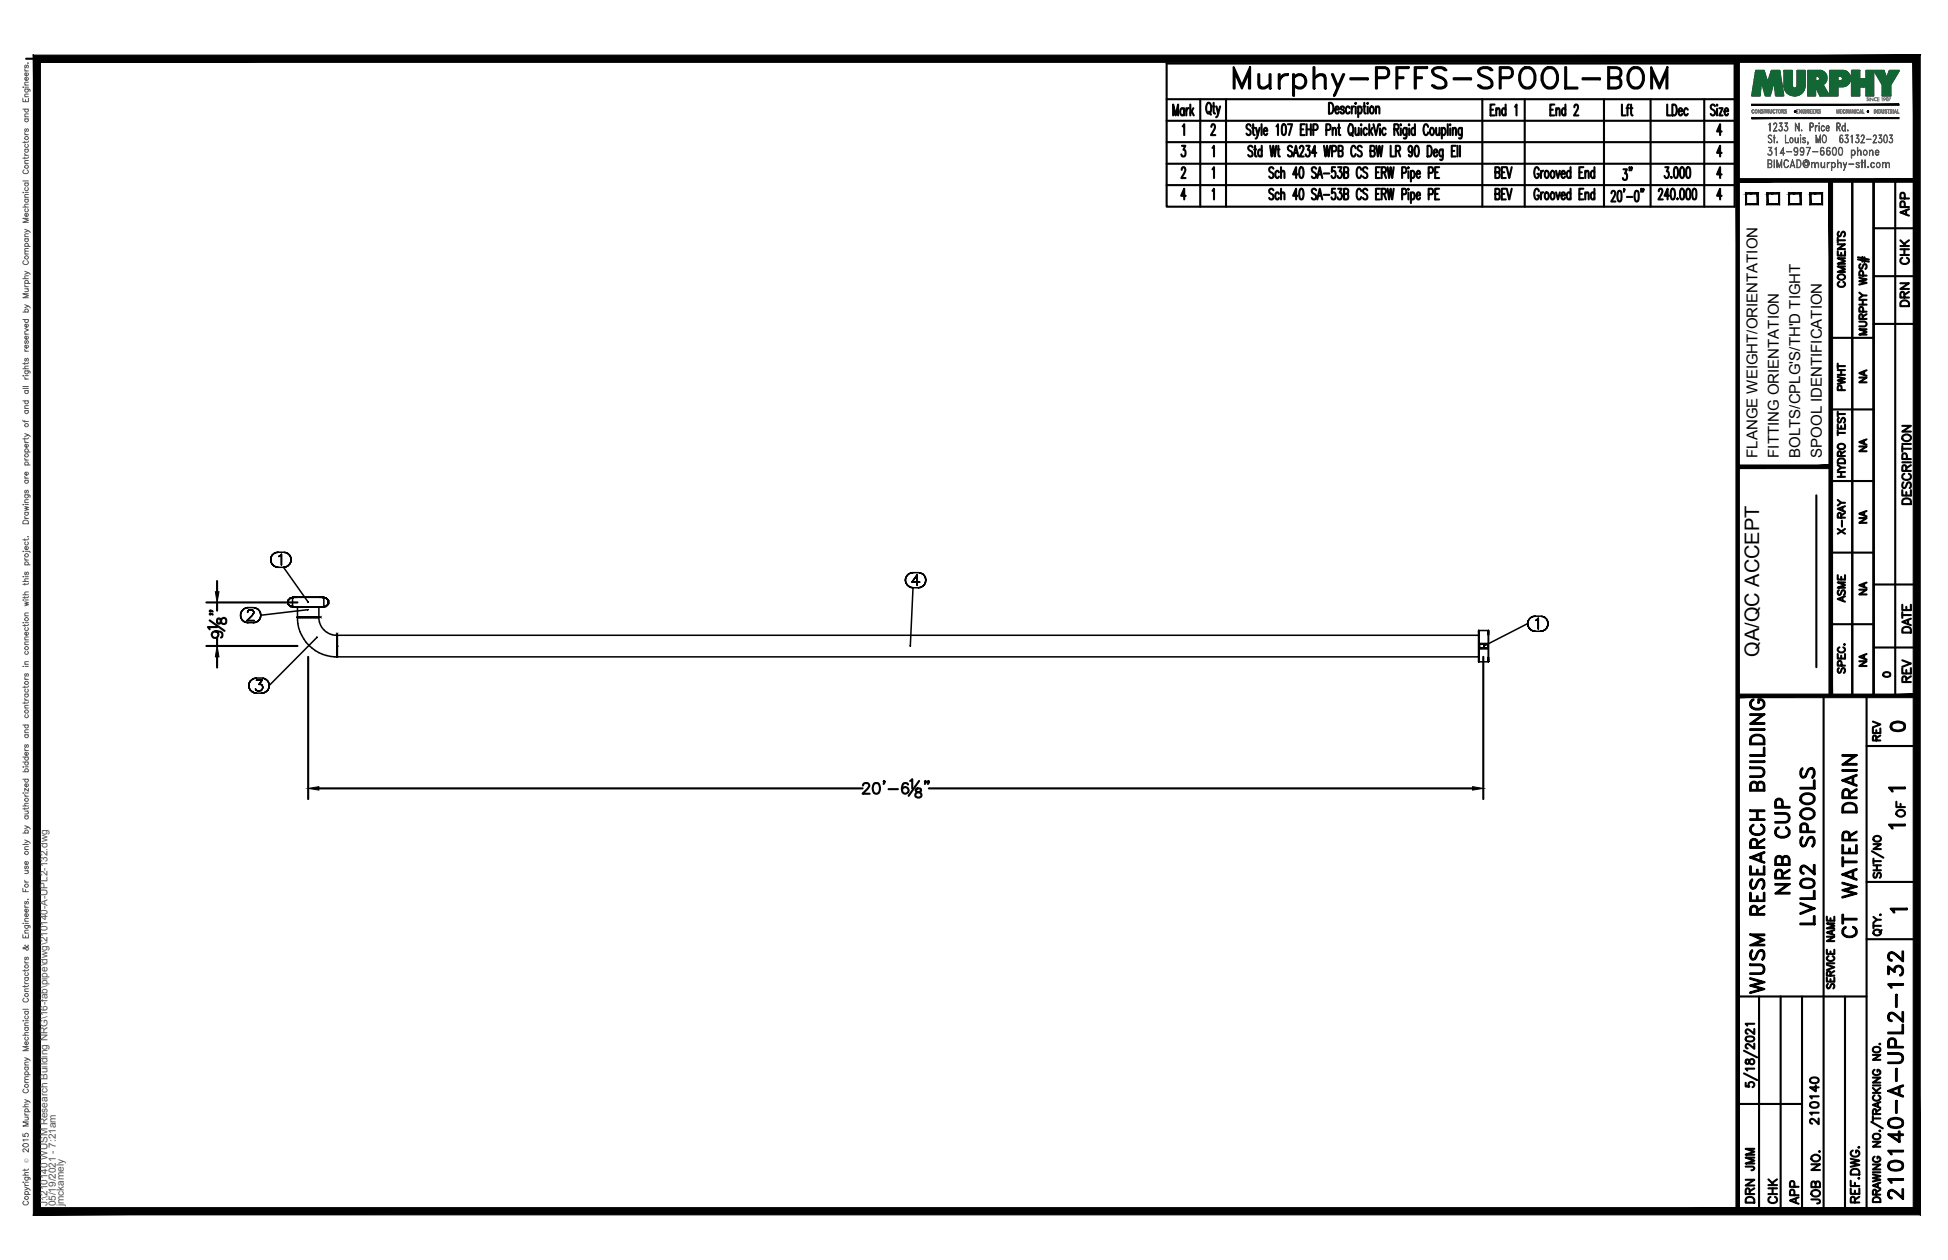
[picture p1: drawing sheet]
<svg xmlns="http://www.w3.org/2000/svg" width="432mm" height="279mm" viewBox="0 0 432 279" stroke-linecap="round" stroke-linejoin="round" font-family="sans-serif">
<defs><g id="words">
<text font-size="10.6" x="272.3" y="22.6">Murphy-PFFS-SPOOL-BOM</text>
<g font-size="6.6">
<text x="397.6" y="199.3" transform="rotate(-90 397.6 199.3)">NRB CUP</text>
<text x="403.2" y="206" transform="rotate(-90 403.2 206)">LVL02 SPOOLS</text>
<text x="412.4" y="209.2" transform="rotate(-90 412.4 209.2)">CT WATER DRAIN</text>
<text x="391.9" y="221.5" transform="rotate(-90 391.9 221.5)">WUSM RESEARCH BUILDING</text>
<text x="422.6" y="267.1" transform="rotate(-90 422.6 267.1)">210140-A-UPL2-132</text>
</g>
<g font-size="5.3">
<text x="362.7" y="41.3" transform="rotate(-90 362.7 41.3)">3&quot;</text>
<text x="417.7" y="163.3">0</text>
<text x="389.8" y="260.7" transform="rotate(-90 389.8 260.7)">JMM</text>
<text x="389.8" y="267.8" transform="rotate(-90 389.8 267.8)">DRN</text>
<text x="399.7" y="268.1" transform="rotate(-90 399.7 268.1)">APP</text>
</g>
<g font-size="4.9">
<text x="424" y="49" transform="rotate(-90 424 49)">APP</text>
<text x="424" y="59.6" transform="rotate(-90 424 59.6)">CHK</text>
<text x="409.9" y="64.9" transform="rotate(-90 409.9 64.9)">COMMENTS</text>
<text x="424" y="69.1" transform="rotate(-90 424 69.1)">DRN</text>
<text x="409.9" y="87.8" transform="rotate(-90 409.9 87.8)">PWHT</text>
<text x="424.4" y="112.9" transform="rotate(-90 424.4 112.9)">DESCRIPTION</text>
<text x="409.9" y="119.6" transform="rotate(-90 409.9 119.6)">X-RAY</text>
<text x="409.9" y="134.8" transform="rotate(-90 409.9 134.8)">ASME</text>
<text x="424.4" y="141.5" transform="rotate(-90 424.4 141.5)">DATE</text>
<text x="424.4" y="152.4" transform="rotate(-90 424.4 152.4)">REV</text>
<text x="417.7" y="165.5" transform="rotate(-90 417.7 165.5)">REV</text>
<text x="423" y="182.4" transform="rotate(-90 423 182.4)">OF</text>
<text x="403.9" y="250.5" transform="rotate(-90 403.9 250.5)">210140</text>
<text x="394.8" y="268.1" transform="rotate(-90 394.8 268.1)">CHK</text>
<text x="404.3" y="268.1" transform="rotate(-90 404.3 268.1)">JOB NO.</text>
</g>
<g font-size="4.4">
<text x="414.5" y="86.1" transform="rotate(-90 414.5 86.1)">NA</text>
<text x="414.5" y="101.2" transform="rotate(-90 414.5 101.2)">NA</text>
<text x="414.5" y="117.1" transform="rotate(-90 414.5 117.1)">NA</text>
<text x="414.5" y="133" transform="rotate(-90 414.5 133)">NA</text>
<text x="389.9" y="145.7" transform="rotate(-90 389.9 145.7)">QA/QC ACCEPT</text>
<text x="414.5" y="148.9" transform="rotate(-90 414.5 148.9)">NA</text>
</g>
<text font-size="4" x="416.3" y="151.3">0</text>
<g font-size="3.5">
<text x="417.3" y="176.7">1</text>
<text x="417.3" y="184.9">1</text>
<text x="417.7" y="203.6">1</text>
</g>
<g font-size="3.3">
<text x="389.5" y="101.5" transform="rotate(-90 389.5 101.5)">FLANGE WEIGHT/ORIENTATION</text>
<text x="394.3" y="101.5" transform="rotate(-90 394.3 101.5)">FITTING ORIENTATION</text>
<text x="399.1" y="101.5" transform="rotate(-90 399.1 101.5)">BOLTS/CPLG'S/TH'D TIGHT</text>
<text x="403.8" y="101.5" transform="rotate(-90 403.8 101.5)">SPOOL IDENTIFICATION</text>
</g>
<g font-size="2.2" fill="#545454">
<text x="10.5" y="267.5" transform="rotate(-90 10.5 267.5)">J:\210140 WUSM Research Building NRG\16-fab\pipe\dwg\210140-A-UPL2-132.dwg</text>
<text x="12.4" y="267.5" transform="rotate(-90 12.4 267.5)">05/19/2021 - 7:21am</text>
<text x="14.1" y="267.4" transform="rotate(-90 14.1 267.4)">jmckamely</text>
</g>
<text font-size="1.3" fill="#545454" x="6.3" y="257.9" transform="rotate(-90 6.3 257.9)">Ó</text>
</g></defs>
<!-- layer: HP-TWR-WLD -->
<g fill="none" stroke="#000" stroke-width=".34">
<path d="M53.3 136.4l.1 .5-.1-.5M53.4 135.9l-.1 .5 .1-.5M53.4 136.9l.2 .5-.2-.5M53.6 135.5l-.2 .4 .2-.4M53.6 137.4l.4 .4-.4-.4M54 135.1l-.4 .4 .4-.4M54 137.8l.5 .2-.5-.2M54.5 134.8l-.5 .3 .5-.3M54.5 138l.5 .1-.5-.1M54.8 137.6h1.6h-1.6M54.9 135.8v-.1v.1M54.9 135.7l.1-.2-.1 .2"/>
<path d="M55 134.7l-.5 .1 .5-.1M55 138.1h1.2M55 134.7h1.2M55 135.5l.1-.2-.1 .2M55.1 135.3l.3-.1-.3 .1M55.4 135.2h.4h-.4M55.8 135.2l.2 .1-.2-.1M55.9 136.5l-1.1 1.1 1.1-1.1M56 135.3l.1 .2-.1-.2M56.1 136.1l-.2 .4 .2-.4M56.1 135.5l.1 .2-.1-.2M56.2 138.1l.5-.1-.5 .1"/>
<path d="M56.2 135.9l-.1 .2 .1-.2M56.2 135.7v.2v-.2M56.7 134.8l-.5-.1 .5 .1M56.7 138l.4-.2-.4 .2M57.1 135.1l-.4-.3 .4 .3M57.1 137.8l.4-.4-.4 .4M57.5 135.5l-.4-.4 .4 .4M57.5 137.4l.2-.5-.2 .5M57.7 135.9l-.2-.4 .2 .4M57.7 136.9l.1-.5-.1 .5M60 124.1l.1 .5-.1-.5M60.1 123.6l-.1 .5 .1-.5"/>
<path d="M60.1 124.6l.2 .5-.2-.5M60.3 123.1l-.2 .5 .2-.5M60.3 125.1l.4 .4-.4-.4M60.7 122.8l-.4 .3 .4-.3M60.7 125.5l.5 .2-.5-.2M61.2 122.5l-.5 .3 .5-.3M61.2 125.7l.5 .1-.5-.1M61.7 122.5h-.5h.5M61.7 125.8h1.2M61.7 122.5h1.2M61.8 123.4l.2-.1-.2 .1M62 123.3l.4-.4-.4 .4"/>
<path d="M62.4 122.9v2.4v-2.4M62.9 125.8l.5-.1-.5 .1M62.9 125.8l5.4 7.7M63.4 122.5h-.5h.5M63.4 125.7l.4-.2-.4 .2M63.8 133.2l.6-.6-.6 .6v.7v-.7v.7l.6 .6-.6-.6 .6 .6-.6-.6zM63.8 122.8l-.4-.3 .4 .3M63.8 125.5l.4-.4-.4 .4M64.2 123.1l-.4-.3 .4 .3M64.2 125.1l.3-.5-.3 .5M64.4 132.6l-.6 .6 .6-.6M64.4 134.5h.6z"/>
<path d="M64.4 132.6h.6M64.5 123.6l-.3-.5 .3 .5M64.5 124.6v-.5v.5M64.5 124.1v-.5v.5M64.8 132.4h.2h-.2h.2h-.2h.2h-.2v2.2h6M64.8 134.6h6.5h-.5M65 132.6h-.6h.6M65 132.4h.3zM65.3 132.4h.6zM65.9 134.6v2.2h4.8v-2.2M65.9 134.6h.3zM65.9 136.9h.1a8.4 8.4 0 0 0 8.7 8.7v-4.6v4.7"/>
<path d="M66 136.9h.2h-.2M66.2 134.6h.9zM66.2 136.9h.4h-.4M66.6 132.4h-.7h.7M66.6 136.9h.5h-.5M67.1 134.6h1.2zM67.1 136.9h.6h-.6M67.4 132.4h-.8h.8M67.7 136.9h.6h-.6M68.2 135.2l-10.4 1.2-.1-.5 .1 .5M68.3 132.4h-.9h.9M68.3 134.6h1.2z"/>
<path d="M68.3 136.9h.6h-.6M68.9 136.9h.6h-.6M69.2 132.4h-.9h.9M69.5 134.6h.9zM69.5 136.9h.5h-.5M70 136.9h.4h-.4M70 132.4h-.8h.8M70.4 134.6h.3zM70.4 136.9h.2h-.2M70.7 136.9h-.1a4.3 4.3 0 0 0 4.1 4.1v-.1M70.8 132.4h-.8h.8M70.8 134.6h.9"/>
<path d="M70.8 134.6h.5M71.3 132.4h-.5h.5M71.3 134.6h.4h-.4M71.7 132.4h-.4h.4M71.7 134.6h.1zM71.7 132.4h.1zM71.7 132.6h.5h-.5M71.7 134.5h.5M71.7 134.6h.1M71.8 132.4h-.1h.1v2.2h-.5M72.2 132.6h-.5h.5M72.2 134.5l.6-.6-.6 .6"/>
<path d="M72.2 132.6l.6 .6-.6-.6 .6 .6v.7l-.6 .6 .6-.6v-.7v.7v-.7zM200.7 128.6l.1 .5-.1-.5M200.8 128.1l-.1 .5 .1-.5M200.8 129.1l.2 .5-.2-.5M201 127.7l-.2 .4 .2-.4M201 129.6l.4 .4-.4-.4M201.4 127.3l-.4 .4 .4-.4M201.4 130l.5 .2-.5-.2M201.9 127.1l-.5 .2 .5-.2M201.9 130.2l.5 .1-.5-.1M202.2 129.1h1.7h-1.7M202.4 127l-.5 .1 .5-.1"/>
<path d="M202.4 127h1.2M203.3 127.5l-1.1 1.6 1.1-1.6M203.3 127.5v2.3v-2.3M203.6 130.3l.5-.1-.5 .1M203.6 130.3h-1.2l-.6 13v-.1M204.1 127.1l-.5-.1 .5 .1M204.1 130.2l.4-.2-.4 .2M204.5 127.3l-.4-.2 .4 .2M204.5 130l.4-.4-.4 .4M204.9 127.7l-.4-.4 .4 .4M204.9 129.6l.2-.5-.2 .5M205.1 128.1l-.2-.4 .2 .4"/>
<path d="M205.1 129.1l.1-.5-.1 .5M205.2 128.6l-.1-.5 .1 .5M327.8 139.8v.1v-.1M327.8 139.8v7M327.8 139.8h2.1v7h-2.1zM329.9 139.9v-.1v.1M329.9 139.8v7M338.6 138.3l.1 .5-.1-.5M338.6 138.3l-9.6 4.9M338.7 137.8l-.1 .5 .1-.5M338.7 138.8l.2 .5-.2-.5M338.9 137.3l-.2 .5 .2-.5"/>
<path d="M338.9 139.3l.4 .3-.4-.3M339.3 136.9l-.4 .4 .4-.4M339.3 139.6l.5 .3-.5-.3M339.8 136.7l-.5 .2 .5-.2M339.8 139.9l.5 .1-.5-.1M340.3 136.6l-.5 .1 .5-.1M340.3 140h1.2M340.3 136.6h1.2M340.4 137.6l.2-.2-.2 .2M340.6 137.4l.4-.3-.4 .3M341 137.1v2.4v-2.4M341.5 140l.5-.1-.5 .1"/>
<path d="M342 136.7l-.5-.1 .5 .1M342 139.9l.5-.3-.5 .3M342.5 136.9l-.5-.2 .5 .2M342.5 139.6l.3-.3-.3 .3M342.8 137.3l-.3-.4 .3 .4M342.8 139.3l.3-.5-.3 .5M343.1 137.8l-.3-.5 .3 .5M343.1 138.8v-.5v.5M343.1 138.3v-.5v.5M55.1 152l.1 .6-.1-.6M55.2 151.5l-.1 .5 .1-.5M55.2 152.6l.3 .4-.3-.4"/>
<path d="M55.5 151l-.3 .5 .3-.5M55.5 153l.4 .4-.4-.4M55.9 150.7l-.4 .3 .4-.3M55.9 153.4l.4 .2-.4-.2M56.3 150.4l-.4 .3 .4-.3M56.3 153.6l.5 .1-.5-.1M56.6 152.8l.2 .3zM56.8 150.4h-.5h.5M56.8 150.8h1.3h-1.3M56.8 153.1l.7 .1zM56.8 153.7h1.2M56.8 150.4h1.2"/>
<path d="M57.4 151.8h.4h-.4M57.8 151.8h.2h-.2M57.9 153.1l-.4 .1 .4-.1M58 151.8l.1 .2-.1-.2M58 153.7l.5-.1-.5 .1M58.1 150.8l-.7 1 .7-1M58.1 152.9l-.2 .2 .2-.2M58.1 152l.1 .3-.1-.3M58.2 152.3l-.1 .6zM58.5 150.4h-.5h.5M58.5 153.6l.5-.2-.5 .2M59 150.7l-.5-.3 .5 .3"/>
<path d="M59 153.4l.4-.4-.4 .4M59.4 151l-.4-.3 .4 .3M59.4 153l.2-.4-.2 .4M59.6 151.5l-.2-.5 .2 .5M59.6 152.6l.1-.6-.1 .6M59.7 152l-.1-.5 .1 .5M70.2 141.3h.1M70.2 141.4l-10.5 10.6M327.8 140.9h-253v4.8h253M327.8 145.6v-.3v.3M327.8 145.3v-.3v.3M327.8 145v-.5v.5"/>
<path d="M327.8 144.5v-.6v.6M327.8 143.9v-.6v.6M327.8 143.3v-.7v.7M327.8 142.6v-.5v.5M327.8 142.1v-.5v.5M327.8 141.6v-.4v.4M327.8 141.2v-.2v.2M327.8 141h.1M327.8 145.7v1.1zM327.9 143.3v.5h1.9h-1.9h.6M327.9 143.7h1.9zM327.9 142.9h1.9z"/>
<path d="M327.9 143.7h.6v.1h-.6zM327.9 142.9h1.9v.8h-1.9zM327.9 142.7h.6v.2h-.6zM328.5 142.7h-.6h1.9h-1.9v.6M328.5 143.7h.8v.1h-.8M328.5 142.7h.8v.2h-.8M328.5 142.7h1.3v1.1h-1.3M329.3 143.7h.5v.1h-.5M329.3 142.7h.5v.2h-.5"/>
</g>
<circle cx="68.3" cy="134.6" r=".17" fill="#000"/>
<g fill="none" stroke="#000" stroke-width=".22">
<path d="M65.9 136.8h2.4M65.9 136.9h.3zM65.9 136.9h5.2l.1 .2M66 136.8l-.1 .1M66 136.8h.1M66.2 136.9h.4zM66.2 136.8h.1M66.6 136.9h.5zM66.6 136.8h.1M67.1 136.9h.6zM67.1 136.8h.6h-.6M67.1 136.8h.1"/>
<path d="M67.7 136.9h.6h-.6M68.3 136.8h-.6h.6M68.3 136.8h.6M68.9 136.9h.1M68.9 136.9h.6h-.6M68.9 136.8h1.7M69.5 136.9h.1M69.5 136.9h.5h-.5M70 136.9h.1M70 136.9h.4h-.4M70.4 136.9h.1M70.4 136.9h.3h-.3"/>
<path d="M70.8 136.8v.1M71.2 136.6l-.1 .2h-2.8h.6M74.5 140.4l.2 .4M74.7 143.3v-.7v.7M74.7 142.1v.5zM74.7 141.5v.6zM74.7 141.2v.4zM74.7 140.9v.3zM74.7 140.8v.2zM74.7 145.7v-.4v.4M74.7 145v.4zM74.7 144.5v.5z"/>
<path d="M74.7 143.9v.6zM74.7 143.3v.6zM74.7 143.3h.1M74.7 145.7h.1M74.7 143.3v-2.5h.1v2.5M74.7 143.3v2.4M74.8 142.1v.5zM74.8 141.5v.6zM74.8 141.2v.4zM74.8 140.9v.3zM74.8 140.8v.2zM74.8 145.7v-.4v.4"/>
<path d="M74.8 145v.4zM74.8 144.5v.5zM74.8 143.9v.6zM74.8 143.3v.6zM74.8 143.3h.1M74.8 143.3v2.4M74.9 140.4l-.1 .4"/>
</g>
<!-- layer: PS-BDR -->
<g fill="#000" stroke="#000" stroke-width=".22">
<path d="M388.3 26.1v.2l32.6-.2zM388.3 26.3l32.6-.2v.2z"/>
<path d="M388.3 23.1v.3l32.6-.3zM388.3 23.4l32.6-.3v.3z"/>
<path d="M7.4 12.2v257.2l1.6-1.6zM7.4 12.2l1.6 1.6v254zM7.4 12.2l1.6 1.6 416.6-1.6zM9 13.8l416.6-1.6-1.5 1.6zM425.6 12.2l-1.5 1.6 1.5 255.6zM424.1 13.8l1.5 255.6-1.5-1.6zM7.4 269.4h418.2l-1.5-1.6zM9 267.8h415.1l-416.7 1.6z"/>
</g>
<!-- layer: PS-BDR-T -->
<g fill="none" stroke="#000" stroke-width=".47">
<path d="M415.3 40v114.3h-4.7v-114.2v114.2h-4.8v-114.2M387 42.9h2.6v2.4h-2.6zM391.8 42.9h2.6v2.4h-2.6zM396.6 42.9h2.5v2.4h-2.5zM401.3 42.9h2.6v2.4h-2.6zM411.8 57.5l2.5 .5M411.8 57.1l2.5 .5M412.4 58.6a.59 .59 0 0 0-.3 .5 .59 .59 0 0 0 .4 .5l.3-.1 .3-.8 .4-.1a.64 .64 0 0 1 0 1M412.8 57v1M413.3 57.1v1M405.8 74.9h9.5M412.1 71.3l1.4 .1a.52 .52 0 0 1 .2 .6 .52 .52 0 0 1-.4 .4h-1.2"/>
<path d="M412.1 61.6l1.7 .4-1.7 .3 1.7 .4-1.7 .4M412.1 67.5h1.7M412.1 66.5h1.7M412.1 64.9l.8 .6M412.9 70.7l-.1-.9-.4-.1-.3 .3v.7h1.7M412.9 66.5v1M413 69.1l-.1-.9-.5-.1-.3 .3v.7h1.7M413 61.1l-.1-.9-.5-.1-.3 .3v.7h1.7M413.8 73h-1.7l1.7 .6-1.7 .6h1.7M413.8 65.5h-.9l-.8 .6M413.8 69.7l-.9 .5M405.8 90.8h9.5"/>
<path d="M407.4 94.1v1h1.6v-1M407.4 96h1.6M407.4 91.3v1.1M407.4 95.4v1.1M407.4 91.8h1.6M407.4 98.7a.79 .79 0 0 1 1-.3 .79 .79 0 0 1 .5 .9 .78 .78 0 0 1-1 .3 .78 .78 0 0 1-.5-.9zM407.6 92.7a.59 .59 0 0 0-.3 .5 .59 .59 0 0 0 .4 .5l.3-.1 .3-.8 .4-.1a.65 .65 0 0 1 0 1M408.1 94.5v.6M402.6 109.8v38.1M405.8 106.7h9.5M407.4 105.7h1.6M407.4 104.7h1.6"/>
<path d="M407.4 103.1l.7 .6M407.4 102a.9 .9 0 0 1 1.6 .2v.5h-1.6zM408.1 101.1l-.1-.9-.3-.1-.3 .3v.7h1.6M408.1 104.7v1M409 103.7h-.9l-.7 .6M409 100.1l-.9 .5M405.8 122.5h9.5M405.8 138.4h9.5M407.4 145v1h1.6v-1M407.6 148.2a.59 .59 0 0 0-.3 .5 .59 .59 0 0 0 .4 .5l.3-.2 .3-.7 .4-.1a.65 .65 0 0 1 0 1M407.7 143.5a.59 .59 0 0 0-.3 .7 .59 .59 0 0 0 .6 .5h.4a.59 .59 0 0 0 .6-.5 .59 .59 0 0 0-.4-.7M408.1 145.4v.6"/>
<path d="M408.2 147.6l-.1-.9-.4-.2-.3 .4v.7h1.6M408.8 142.9h.2z"/>
</g>
<!-- layer: PS-DIM -->
<path d="M5.8 13h419" fill="none" stroke="#000" stroke-width=".47"/>
<!-- layer: 0 -->
<g fill="none" stroke="#000" stroke-width=".47">
<path d="M415.3 40v114.3M420.1 40v114.3M415.3 50.6h9.5M415.3 61.2h9.5M415.3 71.8h9.5M415.3 129.6h9.5M415.3 143.6h9.5M386.6 238l2.9 1.5M386.6 233l2.9 1.5M387 235a.6 .6 0 0 0 .2 .9l.5-.2a.62 .62 0 0 1 .5-.8 .62 .62 0 0 1 .7 .7 .63 .63 0 0 1-.8 .4 .63 .63 0 0 1-.4-.8 .4 .4 0 0 0-.7-.2zM387 230l.8-.2a.85 .85 0 0 1 1.1 .6 1.14 1.14 0 0 1-1.9 0zM388.9 237h-1.9l.3 .4"/>
<path d="M388.9 231.4v1.2l-1-.8-.6-.3-.3 .2v.5l.4 .3M388.9 228.2v1.1l-1-.8-.6-.3-.3 .2v.5l.4 .3M388.9 227h-1.9l.3 .4M387 240.1v.8l.8 .1a.62 .62 0 0 1 0-.9 .62 .62 0 0 1 .9 .1 .62 .62 0 0 1-.2 .9"/>
</g>
<g fill="#000" stroke="#000" stroke-width=".22">
<path d="M384.8 13l.8 255.6v-255.6zM384.8 13l.8 255.6h-.8z"/>
<path d="M385.2 39.6v.8l39.6-.8zM385.2 40.4l39.6-.8v.8z"/>
<path d="M424.5 40l.8 114.3v-114.3zM424.5 40l.8 114.3h-.8z"/>
<path d="M385.2 153.9v.8l39.6-.8zM385.2 154.7l39.6-.8v.8z"/>
</g>
<!-- layer: PS-LOGO -->
<g fill="none" stroke="#545454" stroke-width=".22">
<path d="M5.1 19.3h.1zM5.5 19.8h.9l.2 .1v.4M5.5 15.3v.3l.3 .1M5.5 18.9h.8M5.5 15.7h.8M5.5 19.3h.8M5.7 19.8a.38 .38 0 0 0-.1 .5 .38 .38 0 0 0 .6 0 .38 .38 0 0 0-.1-.5M5.7 14.4l-.2 .3v.3h.3l.1-.4 .2-.2 .2 .3-.2 .4M6.1 17.2a.38 .38 0 0 1 .1 .5 .38 .38 0 0 1-.6 0 .38 .38 0 0 1 .1-.5h.1v.7M6.1 16.2a.38 .38 0 0 1 .1 .5 .38 .38 0 0 1-.6 0 .38 .38 0 0 1 .1-.5h.1v.6M6.2 13.9v.1zM6.3 18.2l-.8 .1v.3l.2 .3"/>
<path d="M5.1 21.8v.7h1.2v-.7M5.1 24.2h1.2M5.4 37.7a.43 .43 0 0 0-.3 .5 .43 .43 0 0 0 .4 .3h.3a.43 .43 0 0 0 .5-.3 .43 .43 0 0 0-.3-.5M5.5 34v.3l.3 .1M5.5 29.4v.3l.3 .2M5.5 31.3v.4M5.5 34.8v.4M5.5 36.2h.8M5.5 34.4h.8M5.5 33.1h.8M5.5 29.9h.8M5.5 26.4h.8"/>
<path d="M5.5 25.9h.8M5.5 21.4h.8M5.7 33.1a.38 .38 0 0 0-.1 .5 .38 .38 0 0 0 .6 0 .38 .38 0 0 0-.1-.5M5.7 32a.4 .4 0 0 0-.1 .6 .4 .4 0 0 0 .6 0 .4 .4 0 0 0-.1-.6M5.7 28.6l-.2 .2v.3h.3l.1-.4 .2-.1 .2 .2-.2 .4M5.7 26.4a.38 .38 0 0 0-.1 .5 .38 .38 0 0 0 .6 0 .38 .38 0 0 0-.1-.5M5.7 24.2a.38 .38 0 0 0-.1 .6 .38 .38 0 0 0 .6 0 .38 .38 0 0 0-.1-.6M5.7 22.1v.4M6.3 35.6h-.8v.3l.2 .3M6.3 34.8l-.3 .3h-.9M6.3 31.3l-.3 .3h-.9M6.3 25.3h-.8v.3l.2 .3"/>
<path d="M6.3 20.9h-.8v.3l.2 .2M391.9 34.2l.2 .2M392 36.3l.6-.1v-.6l-.6-.1v1.6l.6-.1v-.6h-.6M392.1 30a.44 .44 0 0 1 .7 .2 .38 .38 0 0 0-.6-.2 .38 .38 0 0 0-.1 .5l.4 .3a.46 .46 0 0 1 .2 .7 .46 .46 0 0 1-.7-.1 .41 .41 0 0 0 .6 .1 .41 .41 0 0 0 0-.6l-.6-.4zM392.3 33.3a.53 .53 0 0 1 .5 .8 .53 .53 0 0 1-.9 0 .47 .47 0 0 0 .7 .2l.2-.3M392.4 27.2l-.1 1.9v-1.7l-.2 .2zM392.4 36.3l.3 .1v.6l-.8 .2v-1.8l.8 .2v.6l-.3 .2M392.5 33.4a.51 .51 0 0 1 .3 .5 .51 .51 0 0 1-.3 .5M392.7 32.8l-.7-.1h.8l-.5 .7M392.7 32.7l-.5 .7 .4 .1 .2 .3M393.1 30.5l.4 .1zM393.1 29l.8 .1h-.8l.7-1.3-.2-.5h-.2l-.3 .4 .1-.3a.39 .39 0 0 1 .6 0 .39 .39 0 0 1 0 .5l-.7 1.2"/>
<path d="M393.3 35.4v1.8zM393.3 29.9v1.8zM393.4 33l.4-.3v1.7l-.1-1.6zM393.9 35.4l.5 1.5 .6-1.5v1.8l-.1-1.4-.5 1.4-.5-1.4v1.4zM393.9 31.4l.1 .3zM393.9 31.5l.1 .1zM394.4 28.8l.1 .2M394.7 27.9a.55 .55 0 0 1 .4 .7 .55 .55 0 0 1-.7 .4l-.1-.3 .4 .3 .3-.4M394.7 33.9l.9 .1h-1l.7-1.3v1.7v-1.5l-.6 1.1M394.8 28l.2 .5-.2 .5M395 27.3l-.6-.1h.6l-.3 .8M395 27.2l-.4 .8 .4 .1v.3"/>
<path d="M395.5 28.8l.2 .2M395.7 35.5a.47 .47 0 0 1 .7 .3l-.3-.3h-.3a1.08 1.08 0 0 0 0 1.6h.3l.3-.3a.44 .44 0 0 1-.4 .4 .44 .44 0 0 1-.5-.4l-.1-.7zM395.8 29.9v1.7l.7 .1h-.7zM395.8 27.9a.55 .55 0 0 1 .5 .7 .55 .55 0 0 1-.7 .4l-.1-.3 .4 .3 .4-.4M396 28l.3 .5-.3 .5M396 33.6l1.2 .1zM396.2 27.3l-.6-.1h.7l-.5 .8M396.2 27.2l-.4 .8 .3 .1 .2 .3M396.9 30.6a.57 .57 0 0 1 .7 .4 .57 .57 0 0 1-.4 .7l-.3-.1-.2-.4zM396.9 36.8h.8M397 30.6a.52 .52 0 0 1 .4 .5 .52 .52 0 0 1-.4 .5l-.2-.4zM397 36.7h.7"/>
<path d="M397.3 35.4l.6 1.8-.6-1.5-.5 1.5zM397.7 33.3l.3 .4 .3-.1 .2-.3M397.7 33.1l.3-.3h.3l.2 .3M397.8 34.3h.5M397.9 30.5l.1 1 .3 .1 .3-.2-.3 .3-.3-.1-.1-.2zM398 27.2l.8 1.6v-1.6v1.9l-.8-1.6v1.6zM398 32.8l-.3 .4 .3 .5M398.2 32.8a1.22 1.22 0 0 1 .1 1.6M398.3 35.4h.5a1.05 1.05 0 0 1 0 1.8h-.5zM398.3 35.5a.84 .84 0 0 1 .9 .5 .84 .84 0 0 1-.2 .9l-.7 .2zM398.5 33.5l-.2 .2a.49 .49 0 0 1-.6-.2 .49 .49 0 0 1 .1-.6 .49 .49 0 0 1 .7 0v.4a.81 .81 0 0 1-.5 1.1l-.3-.2 .1 .2M398.5 33.3l-.3 .4"/>
<path d="M398.6 30.5v1.2zM399 30l.1-.1v.3zM399.1 33.3l.3 .4 .3-.1 .1-.3M399.1 33.1l.3-.3h.3l.1 .3M399.1 30h.1M399.1 30.5v1.2zM399.1 34.3h.6M399.4 28.8v.3l-.1-.1zM399.4 28.9h.1M399.4 32.8a.51 .51 0 0 0-.3 .4 .51 .51 0 0 0 .3 .5M399.5 32.8a1.22 1.22 0 0 1 .1 1.6M399.6 31.5h.6"/>
<path d="M399.6 30.8l.6 .6-.2 .3-.4-.1v-.2l.1 .2M399.6 30.7h.6M399.7 30.6v.3M399.8 33.5l-.1 .2a.5 .5 0 0 1-.7-.5 .5 .5 0 0 1 .7-.4l.2 .5a.83 .83 0 0 1-.5 1.1l-.3-.2 .1 .2M399.8 33.3l-.3 .4M399.9 35.6a.74 .74 0 0 1 1 .2 .74 .74 0 0 1-.1 1l-.1-1 .1 .9a.68 .68 0 0 0-.3-1.2 .68 .68 0 0 0-.8 .9 .66 .66 0 0 0 .4 .7 .66 .66 0 0 0 .7-.2 .7 .7 0 0 1-.9 .1 .7 .7 0 0 1-.2-.8zM400 36l.2-.2 .4 .1 .1 .2-.5-.2-.2 .3 .1 .4 .4 .1 .2-.2-.1 .2-.4 .1-.2-.2zM400.1 30.6l.1 .2-.2-.3-.4 .1v.2l.6 .5M400.1 31.2v.4M400.7 31.5h.1M400.8 31.9l-.1-.5 .1 .4-.2 .2M400.8 31.7v.1"/>
<path d="M401.3 28.1l.6-.1v-.6l-.6-.1-.1 1.8v-1.9h.5l.2 .4v.4l-.2 .2h-.4M401.3 32.7l-.7 1.7 .7-1.7h-.9l.9 .1M401.6 36v1.2zM401.8 33.6l1.2 .1zM401.8 36.1h.5l.1 1.1-.2-1-.3-.1-.3 .3zM402.4 27.8v1.3zM402.5 29.9l.5 1.5 .5-1.5v1.8l-.1-1.4-.4 1.4-.4-1.4-.1 1.4zM402.6 36.1h.4l.1 1.1-.1-1-.3-.1-.3 .3zM402.6 27.9l.3-.1-.3 .2-.2 .4zM403.2 27.2l.1 .1v.2zM403.2 27.3h.1M403.2 27.8l.1 1.3z"/>
<path d="M403.5 34l.4 .4 .3-.1 .1-.3M403.5 33.8l.4-.4 .3 .1 .1 .3M403.6 36l.2 1 .3 .1 .3-.2-.3 .3-.4-.1zM403.7 32.8h.5M403.8 32.8l-.2 .2a1.17 1.17 0 0 0 .2 1.4M403.8 27.9l.4-.1 .2 .4-.2-.3a.54 .54 0 0 0-.4 .6 .54 .54 0 0 0 .4 .5l.2-.3-.2 .4h-.2l-.3-.5zM403.8 33.4l-.3 .5M404.1 33.4l.2 .5-.2 .5M404.1 30l.2-.1a.95 .95 0 0 1 .6 .9 .95 .95 0 0 1-.6 .9 1.24 1.24 0 0 1-.2-1.7zM404.1 30.1l.2-.1a.87 .87 0 0 1 .5 .8 .87 .87 0 0 1-.5 .8 1.19 1.19 0 0 1-.2-1.5zM404.2 32.8l.1 .1-.4-.2a1.42 1.42 0 0 0-.2 1.7 .49 .49 0 0 0 .6-.2 .49 .49 0 0 0-.1-.7 .49 .49 0 0 0-.7 .1M404.4 36l.1 1.2z"/>
<path d="M404.8 28.4h.6l-.2-.5a.54 .54 0 0 0-.4 .6 .54 .54 0 0 0 .4 .5l.2-.3-.2 .4a.63 .63 0 0 1-.4-.6 .63 .63 0 0 1 .4-.7l.3 .7h-.7M404.9 34l.3 .4 .3-.1 .2-.3M404.9 33.8l.3-.4 .3 .1 .2 .3M405 36l.1 1.2zM405.1 32.8h.5M405.1 32.8l-.1 .2a1.17 1.17 0 0 0 .2 1.4M405.2 33.4l-.3 .5M405.3 36.1l.3-.1-.5 .5zM405.4 33.4l.3 .5-.3 .5M405.5 32.8l.2 .1a.36 .36 0 0 0-.6-.1l-.2 .6v.8l.2 .2a.49 .49 0 0 0 .6-.2 .49 .49 0 0 0-.1-.7 .49 .49 0 0 0-.7 .1M406 36v1.8zM406.2 36.1a.53 .53 0 0 1 .7 .5 .53 .53 0 0 1-.7 .5l-.2-.2 .3 .2a.51 .51 0 0 0 .5-.5 .51 .51 0 0 0-.5-.5l-.3 .2z"/>
<path d="M406.3 32.8l.4-.1a1.13 1.13 0 0 1 0 1.7h-.1a1.28 1.28 0 0 1-.3-1.6zM406.3 34.3h.6M406.3 32.8h.6M406.4 32.8l-.2 .6 .2 1M406.8 32.8l.2 .6-.2 1M407.2 28.1l.6-.1v-.6l-.6-.1-.1 1.8v-1.9l.7 .1 .1 .7-.3 .2h-.4M407.3 35.4l.1 1.8zM407.5 28.2l.4 .9-.3-.9M407.6 36.1h.5l.1 1.1-.2-1-.3-.1-.3 .3zM407.7 32.8l.3-.1a1.13 1.13 0 0 1 0 1.7h-.1a1.28 1.28 0 0 1-.2-1.6zM407.7 34.3h.5M407.7 32.8h.5"/>
<path d="M407.8 32.8l-.2 .6 .2 1M407.8 31.3l.3 .3 .4-.3M407.8 31l.3-.3 .4 .3M408 30.1h.4M408 30l-.1 .3a1.28 1.28 0 0 0 .2 1.3M408.1 30.7l-.3 .4M408.2 32.8l.2 .6-.2 1M408.2 30.7l.3 .4-.3 .5M408.4 30l.1 .2a.33 .33 0 0 0-.5-.2l-.2 .7 .2 .9a.48 .48 0 0 0 .5-.5 .48 .48 0 0 0-.5-.4l-.2 .1M408.5 27.9l.3-.1 .2 .3-.2-.2a.54 .54 0 0 0-.5 .6 .54 .54 0 0 0 .5 .5l.2-.2-.2 .3-.5-.3zM409 27.2l.1 1.9zM409 37l-.5-1 .5 1.2"/>
<path d="M409 31.4l.1 .2M409.2 30.7l.4 .1 .1 .2M409.3 30.6a.53 .53 0 0 1 .4 .6 .53 .53 0 0 1-.7 .4v-.2a.36 .36 0 0 0 .6 .1l.1-.2M409.3 36l-.6 1.8zM409.4 30.7l.3 .4-.3 .5M409.6 28.8v.3zM409.6 28.9v.1zM409.6 30l-.6-.1h.7l-.4 .8M409.6 29.9l-.4 .8M409.8 36.4h1.1zM410.4 33.3v1.7zM410.6 33.3a.53 .53 0 0 1 .7 .6 .53 .53 0 0 1-.7 .5l-.2-.2 .3 .2a.51 .51 0 0 0 .5-.5 .51 .51 0 0 0-.5-.6l-.3 .2z"/>
<path d="M410.6 29.9l-.1 1.8v-1.6l-.2 .2zM411.3 31.4l.2 .2M411.5 37h.6M411.5 36.4l.6 .3v.2a.38 .38 0 0 1-.3 .3 .38 .38 0 0 1-.4-.3l.2 .2M411.5 36.2h.6M411.6 36.1v.3M411.6 30.6a.52 .52 0 0 1 .5 .6 .52 .52 0 0 1-.7 .4l-.1-.2a.36 .36 0 0 0 .6 .1l.2-.2M411.7 32.7l.1 1.7zM411.8 30.7l.3 .4-.1 .3-.2 .2M412 36.1l.1 .2a.38 .38 0 0 0-.3-.3 .38 .38 0 0 0-.4 .3l.7 .5M412 36.7v.4M412 33.3h.5v1.1v-.8l-.2-.3-.5 .3z"/>
<path d="M412 30l-.6-.1h.7l-.5 .8M412 29.9l-.4 .8 .3 .1 .2 .2M412.5 36l.5 .1zM412.5 31.6l.8 .1h-.8l.7-1.3-.2-.4h-.2l-.3 .3 .1-.2a.39 .39 0 0 1 .6-.1 .39 .39 0 0 1 0 .6l-.7 1.1M412.7 35.4l.1 1.8zM413.2 33.3a.54 .54 0 0 1 .7 .6 .54 .54 0 0 1-.7 .5l-.2-.5zM413.4 35.4l.1 1.8zM413.7 30.8l1 .1zM414 36.9l.2 .1-.1 .2zM414 37l.1 .1zM414.4 33.3v1.1zM414.6 33.3h.5l.1 1.1-.1-1-.3-.1-.4 .3z"/>
<path d="M414.7 36.3l.3-.3 .4 .1v.3v-.2a.46 .46 0 0 0-.7 .4 .46 .46 0 0 0 .7 .4v-.1l-.2 .3a.59 .59 0 0 1-.5-.3 .59 .59 0 0 1 0-.6zM415.2 31.6l.8 .1h-.9a1.94 1.94 0 0 0 .8-1.4l-.2-.3h-.3l-.2 .3 .1-.2 .4-.2 .2 .5-.7 1.3M415.7 33.8h.7l-.2-.5a.48 .48 0 0 0-.5 .6 .48 .48 0 0 0 .6 .4l.1-.2-.1 .3a.53 .53 0 0 1-.6-.5 .53 .53 0 0 1 .6-.6l.2 .6h-.8M416 36.3l.1-.2a.53 .53 0 0 1 .7 .5 .53 .53 0 0 1-.7 .5l-.1-.2zM416.4 31.4l.2 .2M416.7 30.6a.53 .53 0 0 1 .5 .6 .53 .53 0 0 1-.7 .4l-.2-.2 .5 .2 .3-.3M416.9 30.7l.2 .4-.2 .5M417.1 30l-.6-.1h.6l-.4 .8M417.1 29.9l-.5 .8 .4 .1 .1 .2M417.3 36l.1 1.2zM417.5 36.1h.5l.1 1.1-.1-.8-.2-.3-.4 .3zM417.7 30l.3-.1a1.32 1.32 0 0 1 0 1.8l-.3-.1-.2-.7z"/>
<path d="M417.7 31.5h.5M417.7 30.1h.5M417.8 30l-.2 .7 .2 .9M418.2 30l.1 .7-.1 .9M418.3 36.1h.4l.1 1.1-.1-1-.3-.1-.3 .3zM418.8 31.4l.2 .2M419.1 30.6a.53 .53 0 0 1 .4 .6 .53 .53 0 0 1-.7 .4v-.2a.36 .36 0 0 0 .6 .1l.1-.2M419.3 30.7l.2 .4-.2 .5M419.4 30l-.6-.1h.7l-.4 .8M419.4 29.9l-.4 .8 .4 .1 .1 .2M5.1 42.7h.1zM5.1 45.9h1.2"/>
<path d="M5.1 40.1h1.2M5.4 57.8a.43 .43 0 0 0-.3 .5 .43 .43 0 0 0 .4 .4h.3a.43 .43 0 0 0 .5-.4 .43 .43 0 0 0-.3-.5M5.5 50.8l.8 .4-.8 .3M5.5 56.3h.8M5.5 54.6h1.2M5.5 52.9h.8M5.5 52.5h.8M5.5 44.2h.8M5.5 43.8h.8M5.5 40.6h.8M5.5 42.7h.8M5.7 54.6a.38 .38 0 0 1-.1-.5 .38 .38 0 0 1 .6 0 .38 .38 0 0 1-.1 .5"/>
<path d="M5.7 52.9a.38 .38 0 0 0-.1 .6 .38 .38 0 0 0 .6 0 .38 .38 0 0 0-.1-.6M5.7 46.3a.38 .38 0 0 0-.1 .6 .38 .38 0 0 0 .6 0 .38 .38 0 0 0-.1-.6M5.7 44.2a.38 .38 0 0 0-.1 .5 .38 .38 0 0 0 .6 0 .38 .38 0 0 0-.1-.5M5.7 41.6a.38 .38 0 0 0-.1 .6 .38 .38 0 0 0 .6 0 .38 .38 0 0 0-.1-.6M5.7 40.6a.38 .38 0 0 0-.1 .5 .38 .38 0 0 0 .6 0 .38 .38 0 0 0-.1-.5M6.1 47.3a.38 .38 0 0 1 .1 .6 .38 .38 0 0 1-.6 0 .38 .38 0 0 1 .1-.6h.1v.7M6.3 55.7l-.8 .1v.2l.2 .3M6.3 55.1h-.8v.3l.2 .3M6.3 51.8l-.8 .1v.3l.2 .3M6.3 51.2l.4 .4M6.3 48.4h-1.2l1.2 .4-1.2 .5h1.2M6.3 45.3h-.8v.3l.2 .3"/>
<path d="M6.3 43.1l-.8 .1v.3l.2 .3M5.1 70.9h1.2M5.1 69.2h1.2M5.1 61.8h1.2M5.5 77.4v.3l.3 .2M5.5 73.7v.2l.3 .2M5.5 72.8l.8 .4-.8 .3M5.5 67.5l.8 .4-.8 .3M5.5 63.1v.3l.3 .2M5.5 60.1l.8 .4-.8 .3M5.5 77.9h.8M5.5 74.1h.8"/>
<path d="M5.5 64h.8M5.5 63.6h.8M5.5 62.9h1.2M5.7 79.4l-.2 .3v.3h.3l.1-.4 .2-.2 .2 .3-.2 .4M5.7 75.6l-.2 .2v.3h.3l.1-.4 .2-.1 .2 .2-.2 .4M5.7 70.9a.38 .38 0 0 0-.1 .5 .38 .38 0 0 0 .6 0 .38 .38 0 0 0-.1-.5M5.7 69.2a.38 .38 0 0 1-.1-.6 .38 .38 0 0 1 .6 0 .38 .38 0 0 1-.1 .6M5.7 62.9a.38 .38 0 0 1-.1-.6 .38 .38 0 0 1 .6 0 .38 .38 0 0 1-.1 .6M6 64l.3 .3-.1 .3-.7 .1M6.1 76.5a.38 .38 0 0 1 .1 .6 .38 .38 0 0 1-.6 0 .38 .38 0 0 1 .1-.6h.1v.7M6.1 74.5a.38 .38 0 0 1 .1 .6 .38 .38 0 0 1-.6 0 .38 .38 0 0 1 .1-.6h.1v.7M6.1 71.9a.38 .38 0 0 1 .1 .5 .38 .38 0 0 1-.6 0 .38 .38 0 0 1 .1-.5h.1v.6"/>
<path d="M6.3 67.9l.4 .4M6.3 65.1h-1.2l1.2 .5-1.2 .4h1.2M6.3 61.2h-.8v.3l.2 .3M6.3 60.5l.4 .4M5.1 93.2l.2 .3h1M5.1 83.3h.1zM5.1 88.9h1.2M5.1 86.1h1.2M5.1 85.7h1.2M5.1 81.8h1.2M5.5 97.6v.3l.3 .2M5.5 96.1l.8 .4-.8 .3"/>
<path d="M5.5 83.6v.3l.3 .2M5.5 82.2l1 .1 .1 .4M5.5 80.4v.4M5.5 93.2v.4M5.5 97.1v.4M5.5 98.1h.8M5.5 91h.8M5.5 90.6h.8M5.5 86.6h.8M5.5 84.1h.8M5.5 83.3h.8M5.7 91a.38 .38 0 0 0-.1 .6 .38 .38 0 0 0 .6 0 .38 .38 0 0 0-.1-.6"/>
<path d="M5.7 88.9a.38 .38 0 0 0-.1 .5 .38 .38 0 0 0 .6 0 .38 .38 0 0 0-.1-.5M5.7 86.6a.38 .38 0 0 0-.1 .6 .38 .38 0 0 0 .6 0 .38 .38 0 0 0-.1-.6M5.7 82.2a.38 .38 0 0 0-.1 .6 .38 .38 0 0 0 .6 0 .38 .38 0 0 0-.1-.6M6.1 98.5a.38 .38 0 0 1 .1 .6 .38 .38 0 0 1-.6 0 .38 .38 0 0 1 .1-.6h.1v.7M6.3 97.1l-.3 .2h-.9M6.3 96.5l.4 .3M6.3 89.9l-.8 .1v.3l.2 .3M6.3 81.2h-.8v.3l.2 .3M6.3 80.4l-.3 .2h-.9M5.1 111.9h.1zM5.2 115.6a.69 .69 0 0 1 1.1 .1v.4h-1.2zM5.5 114.5v.3l.3 .2"/>
<path d="M5.5 112.3l.8 .2-.8 .2 .8 .3-.8 .2M5.5 109.7h.9l.2 .1v.5M5.5 105.6v.3l.3 .1M5.5 101.6v.2l.3 .2M5.5 119.5v.4M5.5 115h.8M5.5 113.6h.8M5.5 111.4h.8M5.5 106.5h.8M5.5 106h.8M5.5 103.1h1.2M5.5 102h.8"/>
<path d="M5.5 100.2h1.2M5.5 111.9h.8M5.7 113.6a.38 .38 0 0 0-.1 .6 .38 .38 0 0 0 .6 0 .38 .38 0 0 0-.1-.6M5.7 109.7a.4 .4 0 0 0-.1 .6 .4 .4 0 0 0 .6 0 .4 .4 0 0 0-.1-.6M5.7 108.7l-.2 .3v.3h.3l.1-.4 .2-.2 .2 .3-.2 .3M5.7 106.5a.38 .38 0 0 0-.1 .6 .38 .38 0 0 0 .6 0 .38 .38 0 0 0-.1-.6M5.7 103.1a.38 .38 0 0 1-.1-.5 .38 .38 0 0 1 .6 0 .38 .38 0 0 1-.1 .5M5.7 100.2a.4 .4 0 0 1-.1-.6 .4 .4 0 0 1 .6 0 .4 .4 0 0 1-.1 .6M6.1 104.7a.38 .38 0 0 1 .1 .5 .38 .38 0 0 1-.6 0 .38 .38 0 0 1 .1-.5h.1v.7M6.2 119h.1M6.3 119.4l-.3 .3h-.9M6.3 110.8l-.8 .1v.3l.2 .2"/>
<path d="M5.1 138.1h.1zM5.1 133h.1zM5.1 127.9h.1zM5.1 122.2h.1zM5.1 131.9h1.2M5.1 128.9h1.2M5.5 133.4l.8 .3-.8 .2 .8 .2-.8 .3M5.5 123.7v.3l.3 .2M5.5 129.4v.3M5.5 132.3v.4M5.5 138.5v.4M5.5 136.6h.8"/>
<path d="M5.5 125.3h1.2M5.5 124.2h.8M5.5 122.2h1l.2 .3M5.5 138.1h.8M5.5 133h.8M5.5 127.9h.8M5.7 139.2a.38 .38 0 0 0-.1 .5 .38 .38 0 0 0 .6 0 .38 .38 0 0 0-.1-.5M5.7 126.9l-.2 .2v.3h.3l.1-.4 .2-.1 .2 .2-.2 .4M5.7 125.3a.38 .38 0 0 1-.1-.6 .38 .38 0 0 1 .6 0 .38 .38 0 0 1-.1 .6M5.7 120.2a.38 .38 0 0 0-.1 .5 .38 .38 0 0 0 .6 0 .38 .38 0 0 0-.1-.5M6.1 121.2a.38 .38 0 0 1 .1 .5 .38 .38 0 0 1-.6 0 .38 .38 0 0 1 .1-.5h.1v.7M6.3 138.4l-.3 .3h-.9"/>
<path d="M6.3 135.9l-.8 .1v.3l.2 .3M6.3 132.2l-.3 .3h-.9M6.3 131.3h-.8v.3l.2 .3M6.3 129.3l-.3 .3h-.9M6.3 128.3l-.8 .1v.3l.2 .2M5.1 147.8h.1zM5.5 154.8v.3l.3 .2M5.5 150.2v.3l.3 .2M5.5 152.1v.5M5.5 155.6v.5M5.5 157h.8M5.5 155.3h.8"/>
<path d="M5.5 153.9h.8M5.5 150.7h.8M5.5 147.3h.8M5.5 142.9h.8M5.5 141.9h.8M5.5 147.8h.8M5.7 158.5a.38 .38 0 0 0-.1 .5 .38 .38 0 0 0 .6 0 .38 .38 0 0 0-.1-.5M5.7 153.9a.38 .38 0 0 0-.1 .6 .38 .38 0 0 0 .6 0 .38 .38 0 0 0-.1-.6M5.7 152.8a.38 .38 0 0 0-.1 .6 .38 .38 0 0 0 .6 0 .38 .38 0 0 0-.1-.6M5.7 149.4l-.2 .2v.3h.3l.1-.4 .2-.1 .2 .2-.2 .4M5.7 144.4a.38 .38 0 0 0-.1 .6 .38 .38 0 0 0 .6 0 .38 .38 0 0 0-.1-.6M6.1 140.2a.38 .38 0 0 1 .1 .6 .38 .38 0 0 1-.6 0 .38 .38 0 0 1 .1-.6h.1v.7"/>
<path d="M6.3 156.4h-.8v.3l.2 .3M6.3 155.6l-.3 .3h-.9M6.3 152.1l-.3 .3h-.9M6.3 146.7l-.8 .1v.3l.2 .2M6.3 142.4h-.8v.3l.2 .2M6.3 141.3h-.8v.3l.2 .3M5.1 175.8h.1zM5.1 170h.1zM5.1 178.7h1.2M5.1 172.8h1.2M5.1 171.1h1.2M5.1 169h1.2"/>
<path d="M5.1 167.9h1.2M5.1 160.8h1.2M5.5 176.1v.3l.3 .2M5.5 166v.3l.3 .1M5.5 179.1v.4M5.5 179.9h.8M5.5 176.6h.8M5.5 166.4h.8M5.5 162.9h.8M5.5 162.5h.8M5.5 175.8h.8M5.5 170h.8"/>
<path d="M5.7 172.8a.38 .38 0 0 0-.1 .5 .38 .38 0 0 0 .6 0 .38 .38 0 0 0-.1-.5M5.7 171.1a.38 .38 0 0 1-.1-.5 .38 .38 0 0 1 .6 0 .38 .38 0 0 1-.1 .5M5.7 169a.38 .38 0 0 0-.1 .5 .38 .38 0 0 0 .6 0 .38 .38 0 0 0-.1-.5M5.7 167.9a.4 .4 0 0 0-.1 .6 .4 .4 0 0 0 .6 0 .4 .4 0 0 0-.1-.6M5.7 165.1l-.2 .2v.4h.3l.1-.4 .2-.2 .2 .2-.2 .5M5.7 162.9a.38 .38 0 0 0-.1 .6 .38 .38 0 0 0 .6 0 .38 .38 0 0 0-.1-.6M5.7 160.8a.38 .38 0 0 0-.1 .5 .38 .38 0 0 0 .6 0 .38 .38 0 0 0-.1-.5M6 179.9l.3 .4-.3 .2h-.5M6.1 173.8a.38 .38 0 0 1 .1 .6 .38 .38 0 0 1-.6 0 .38 .38 0 0 1 .1-.6h.1v.7M6.1 166.8a.38 .38 0 0 1 .1 .6 .38 .38 0 0 1-.6 0 .38 .38 0 0 1 .1-.6h.1v.7M6.3 179.1l-.3 .3h-.9M6.3 178.1l-.8 .1v.3l.2 .2"/>
<path d="M6.3 174.8v.7l-.8-.7v.7M6.3 161.8l-.8 .1v.3l.2 .3M5.1 197v.7h1.2M5.1 187.3h1.2M5.1 184.7h1.2M5.5 195.2v.2l.3 .2M5.5 186.3l.8 .3-.8 .3M5.5 183.1l.8 .3-.8 .4M5.5 195.6h.8M5.5 193.1h.8M5.5 188.4h.8M5.5 180.9h.8"/>
<path d="M5.7 199.9l-.2 .2v.3h.3l.1-.3 .2-.2 .2 .2-.2 .4M5.7 192.1l-.2 .2v.3h.3l.1-.4 .2-.1 .2 .2-.2 .4M5.7 184.7a.38 .38 0 0 1-.1-.5 .38 .38 0 0 1 .6 0 .38 .38 0 0 1-.1 .5M5.7 180.9a.4 .4 0 0 0-.1 .6 .4 .4 0 0 0 .6 0 .4 .4 0 0 0-.1-.6M5.7 197.3v.4M6 193.1l.3 .4-.3 .2h-.5M6.1 191a.38 .38 0 0 1 .1 .6 .38 .38 0 0 1-.6 0 .38 .38 0 0 1 .1-.6h.1v.7M6.2 199.4h.1zM6.3 187.7l-.8 .1v.3l.2 .3M6.3 186.6l.4 .4M6.3 183.4l.4 .4M5.1 207.2v.8h1.2v-.8"/>
<path d="M5.1 204.8h.1zM5.5 217.7v.3l.3 .1M5.5 213.1v.2l.3 .2M5.5 205.2l1 .1 .1 .4M5.5 200.7v.3l.3 .2M5.5 215v.4M5.5 218.5v.4M5.5 219.9h.8M5.5 218.1h.8M5.5 216.8h.8M5.5 213.5h.8M5.5 206.9h.8"/>
<path d="M5.5 204.3h.8M5.5 201.2h.8M5.5 204.8h.8M5.6 209.6l-.1 .1a.73 .73 0 0 1 .7 .9l-.2 .1-.6-.6-.3 .2 .1 .1 .5-.1 .6-.6-.1-.1M5.7 216.8a.38 .38 0 0 0-.1 .5 .38 .38 0 0 0 .6 0 .38 .38 0 0 0-.1-.5M5.7 215.7a.38 .38 0 0 0-.1 .5 .38 .38 0 0 0 .6 0 .38 .38 0 0 0-.1-.5M5.7 212.2l-.2 .3v.3h.3l.1-.4 .2-.2 .2 .3-.2 .3M5.7 205.2a.38 .38 0 0 0-.1 .6 .38 .38 0 0 0 .6 0 .38 .38 0 0 0-.1-.6M5.7 207.5v.5M6.1 202.6a.38 .38 0 0 1 .1 .6 .38 .38 0 0 1-.6 0 .38 .38 0 0 1 .1-.6h.1v.7M6.1 201.6a.38 .38 0 0 1 .1 .5 .38 .38 0 0 1-.6 0 .38 .38 0 0 1 .1-.5h.1v.7M6.3 219.3h-.8v.3l.2 .3"/>
<path d="M6.3 218.5l-.3 .3h-.9M6.3 215l-.3 .3h-.9M6.3 206.3h-.8v.3l.2 .3M6.3 203.7h-.8v.3l.2 .3M5.1 226.3h.1zM5.1 229.6h1.2M5.1 223.8h1.2M5.4 221.3a.43 .43 0 0 0-.3 .5 .43 .43 0 0 0 .4 .4h.3a.43 .43 0 0 0 .5-.4 .43 .43 0 0 0-.3-.5M5.5 234.5l.8 .4-.8 .3M5.5 238.3h1.2M5.5 236.6h.8M5.5 236.2h.8"/>
<path d="M5.5 227.9h.8M5.5 227.4h.8M5.5 224.3h.8M5.5 226.3h.8M5.7 238.3a.38 .38 0 0 1-.1-.5 .38 .38 0 0 1 .6 0 .38 .38 0 0 1-.1 .5M5.7 236.6a.38 .38 0 0 0-.1 .6 .38 .38 0 0 0 .6 0 .38 .38 0 0 0-.1-.6M5.7 230a.38 .38 0 0 0-.1 .5 .38 .38 0 0 0 .6 0 .38 .38 0 0 0-.1-.5M5.7 227.9a.38 .38 0 0 0-.1 .5 .38 .38 0 0 0 .6 0 .38 .38 0 0 0-.1-.5M5.7 225.3a.38 .38 0 0 0-.1 .5 .38 .38 0 0 0 .6 0 .38 .38 0 0 0-.1-.5M5.7 224.3a.38 .38 0 0 0-.1 .5 .38 .38 0 0 0 .6 0 .38 .38 0 0 0-.1-.5M6.1 231a.38 .38 0 0 1 .1 .6 .38 .38 0 0 1-.6 0 .38 .38 0 0 1 .1-.6h.1v.7M6.3 239.4h-.8v.3l.2 .3"/>
<path d="M6.3 238.7l-.8 .1v.3l.2 .3M6.3 235.5l-.8 .1v.3l.2 .3M6.3 234.9l.4 .3M6.3 232.1h-1.2l1.2 .4-1.2 .5h1.2M6.3 229h-.8v.3l.2 .3M6.3 226.8l-.8 .1v.2l.2 .3M5.1 251.4v.6h.5a.43 .43 0 0 1 0-.6 .43 .43 0 0 1 .6 .1 .43 .43 0 0 1-.2 .6M5.1 245.4h1.2M5.2 253.7a.58 .58 0 0 1 .7-.2 .58 .58 0 0 1 .3 .7 .59 .59 0 0 1-.7 .2 .59 .59 0 0 1-.3-.7zM5.4 241.5a.43 .43 0 0 0-.3 .5 .43 .43 0 0 0 .4 .3h.3a.43 .43 0 0 0 .5-.3 .43 .43 0 0 0-.3-.5M5.5 246.8v.3l.3 .2M5.5 243.8l.8 .4-.8 .3"/>
<path d="M5.5 259.2v.5M5.5 247.7h.8M5.5 247.3h.8M5.5 246.5h1.2M5.5 240h.8M5.7 246.5a.38 .38 0 0 1-.1-.5 .38 .38 0 0 1 .6 0 .38 .38 0 0 1-.1 .5M6 247.7l.3 .5-.3 .2h-.5M6.3 260h-.8v.3l.2 .3M6.3 259.2l-.3 .3h-.9M6.3 254.7v.8l-.8-.7h-.3l-.1 .4 .3 .2M6.3 252.8h-1.2l.2 .3M6.3 248.8h-1.2l1.2 .4-1.2 .5h1.2"/>
<path d="M6.3 244.8l-.8 .1v.3l.2 .2M6.3 244.2l.4 .3M5.1 262.2h.1zM5.1 260.6h1.2M5.4 266.3a.43 .43 0 0 0-.3 .5 .43 .43 0 0 0 .4 .4h.3a.43 .43 0 0 0 .5-.4 .43 .43 0 0 0-.3-.5M5.5 263.2l.8 .4-.8 .3M5.5 262.4v.3l.3 .2M5.5 261.1h.9l.2 .1v.4M5.5 264.9h1.2M5.5 262.9h.8M5.5 262.2h.8M5.7 264.9a.38 .38 0 0 1-.1-.6 .38 .38 0 0 1 .6 0 .38 .38 0 0 1-.1 .6"/>
<path d="M5.7 261.1a.38 .38 0 0 0-.1 .5 .38 .38 0 0 0 .6 0 .38 .38 0 0 0-.1-.5M6.3 263.6l.4 .4"/>
<circle cx="5.9" cy="37" r=".4"/>
<circle cx="5.9" cy="30.6" r=".4"/>
<circle cx="413.5" cy="33.8" r=".48"/>
<circle cx="416.3" cy="36.6" r=".48"/>
<circle cx="5.9" cy="57.1" r=".39"/>
<circle cx="5.9" cy="94.3" r=".4"/>
<circle cx="5.9" cy="101" r=".4"/>
<circle cx="5.9" cy="137.3" r=".39"/>
<circle cx="5.9" cy="123.2" r=".4"/>
<circle cx="5.9" cy="157.8" r=".4"/>
<circle cx="5.9" cy="151.4" r=".4"/>
<circle cx="5.9" cy="143.7" r=".4"/>
<circle cx="5.9" cy="177.3" r=".4"/>
<circle cx="5.9" cy="189.1" r=".39"/>
<circle cx="5.9" cy="196.4" r=".4"/>
<circle cx="5.9" cy="214.3" r=".4"/>
<circle cx="5.9" cy="220.6" r=".4"/>
<circle cx="5.9" cy="240.8" r=".39"/>
<circle cx="5.9" cy="265.6" r=".39"/>
</g>
<!-- layer: PS-BDR -->
<g fill="none" stroke="#136734" stroke-width=".34">
<path d="M388.6 19.6v1.6M388.7 18.9v2.3M388.8 18.2v3M388.9 17.5v3.7M389 16.8v4.4M389.1 16.1v5.1M389.2 15.6v5.6M389.4 15.6v5.6M389.5 15.6v5.6M389.6 15.6v5.6M389.7 15.6v5.6M389.8 15.6v5.6"/>
<path d="M389.9 15.6v5.6M390 15.6v5.6M390.1 15.6v5.3M390.3 15.6v4.2M390.3 15.6v3.1M390.5 15.6v2.5M390.6 15.6v2.9M390.7 15.6v3.4M390.8 15.6v3.7M390.9 15.6v4.2M391 15.6h-1.8l-.9 5.6h1.8l.3-3.2 .9 3.2h1.1l.9-3.2 .3 3.2h1.8l-.9-5.6M391 15.6l.8 2.7 .9-2.7h1.8"/>
<path d="M391 15.6v4.5M391.1 16v4.6M391.3 16.4v4.5M391.4 16.7v4.5M391.5 17.1v4.1M391.6 17.5v3.7M391.7 17.8v3.4M391.8 18.2v3M391.9 18v3.2M392 17.6v3.6M392.2 17.3v3.9M392.2 16.9v4.3"/>
<path d="M392.4 16.6v4.6M392.5 16.2v4.6M392.6 15.9v4.5M392.7 15.6v4.4M392.8 15.6v4M392.9 15.6v3.6M393.1 15.6v3.2M393.1 15.6v2.8M393.3 15.6v2.4M393.4 15.6v3.4M393.5 15.6v4.5M393.6 15.6v5.5"/>
<path d="M393.7 15.6v5.6M393.8 15.6v5.6M393.9 15.6v5.6M394 15.6v5.6M394.2 15.6v5.6M394.3 15.6v5.6M394.4 15.6v5.6M394.5 15.6v5.6M394.6 16.3v4.9M394.7 17v4.2M394.8 17.7v3.5M395 18.4v2.8"/>
<path d="M395 19.1v2.1M395.2 19.8v1.4M395.5 19v-3.4h1.7v3.5M395.5 19a2.28 2.28 0 0 0 2.3 2.2M395.5 15.6v3.9M395.6 15.6v4.3M395.7 15.6v4.5M395.8 15.6v4.7M395.9 15.6v4.8M396.1 15.6v5M396.2 15.6v5M396.3 15.6v5.1"/>
<path d="M396.4 15.6v5.2M396.5 15.6v5.3M396.6 15.6v5.3M396.7 15.6v5.4M396.8 15.6v5.4M396.9 15.6v5.5M397.1 15.6v5.5M397.2 15.6v5.6M397.3 19.2v2M397.3 19.1a.57 .57 0 0 0 .6 .5 .57 .57 0 0 0 .5-.5M397.4 19.4v1.8M397.5 19.5v1.7"/>
<path d="M397.6 19.5v1.7M397.7 19.6v1.6M397.8 19.6v1.6M398 19.6v1.6M398 19.5v1.7M398.2 19.5v1.7M398.3 19.4v1.8M398.5 15.6v5.5M398.6 15.6v5.5M398.7 15.6v5.5M398.9 15.6v5.4M398.9 15.6v5.3"/>
<path d="M399.1 15.6v5.3M399.2 15.6v5.2M399.3 15.6v5.1M399.4 15.6v5M399.5 15.6v4.9M399.6 15.6v4.7M399.7 15.6v4.6M399.9 15.6v4.4M400 15.6v4.2M400.1 19.3v-3.7h-1.7v5.6M400.1 19a2.31 2.31 0 0 1-2.3 2.2M400.8 15.6v5.6"/>
<path d="M401 15.6v5.6M401.1 15.6v5.6M401.2 15.6v5.6M401.3 15.6v5.6M401.4 15.6v5.6M401.5 15.6v5.6M401.6 15.6v5.6M401.7 15.6v5.6M401.9 15.6v5.6M402 15.6v5.6M402.1 15.6v5.6M402.2 15.6v5.6"/>
<path d="M402.3 15.6v5.6M402.4 15.6v5.6M402.5 15.6v1.3M402.5 18v1.3M402.7 15.6v1.3M402.7 18v1.6M402.7 18v1.8M402.9 15.6v1.3M402.9 18v2.1M403 15.6v1.3M403 18v2.3M403.1 15.6v1.3l.2 .3 .1 .4"/>
<path d="M403.1 16.9h-.7v1.1l.7-.1v2.6M403.2 15.6v1.4M403.2 17.9v2.9M403.3 17.8l-.2 .1M403.3 15.6v1.6M403.3 17.7v3.3M403.4 17.7l-.1 .1M403.4 15.6v5.6M403.5 15.6v5.6M403.6 15.7v5.5M403.8 15.7v5.5M403.9 15.7v5.5"/>
<path d="M404 15.8v3M404 18.9v2.3M404.1 15.9v2.9M404.1 19v2.2M404.2 15.9v2.8M404.2 19.1v2.1M404.3 19.2l1.2 2h-2.1M404.3 16v2.6M404.3 19.2v2M404.3 19.1l-.4-.2a1.67 1.67 0 0 0 1.1-1.8 1.67 1.67 0 0 0-1.5-1.5h-2.8v5.6h1.7v-2.1l1 2.1M404.4 16.1v2.4M404.4 19.4v1.8"/>
<path d="M404.5 16.2v2.2M404.5 19.6v1.6M404.7 16.3v2M404.7 19.8v1.4M404.8 16.5v1.6M404.8 20v1.2M404.9 16.7v1.2M405.7 15.6v5.6M405.8 15.6v5.6M405.9 15.6v5.6M406 15.6v5.6M406.1 15.6v5.6"/>
<path d="M406.2 15.6v5.6M406.3 15.6v5.6M406.4 15.6v5.6M406.6 15.6v5.6M406.8 15.6v5.6M406.9 15.6v5.6M407 15.6v5.6M407.1 15.6v5.6M407.2 15.6v5.6M407.3 15.6v5.6M407.4 18h.6M407.4 15.6v1.3"/>
<path d="M407.4 18v1.2M407.6 15.6v1.3M407.6 18v1.2M407.7 15.6v1.3M407.7 18v1.2M407.8 15.6v1.3M407.8 18v1.2M407.9 15.6v1.3M407.9 18v1.2M408 15.6v1.3M408 18v1.2M408 16.9h-.6v1.1"/>
<path d="M408.1 16.9h.1M408.1 15.6v1.3M408.1 18v1.2M408.2 17.9l.1-.1v1.4M408.2 15.6v1.3l.1 .2M408.2 17.9v1.3M408.2 17.9l-.1 .1M408.3 15.6v1.5M408.4 17.1v.5M408.4 17.7v.1M408.5 15.6v3.6M408.5 15.6h-2.9v5.6h1.8v-2"/>
<path d="M408.5 15.6l.7 .2 .5 .4M408.5 15.6v3.6h-1.1M408.7 15.6v3.6M408.8 15.7v3.5M408.9 15.7v3.5M409 15.7v3.4M409.1 15.8v3.3M409.2 15.8v3.2M409.3 15.9v3.1M409.4 16v2.9M409.6 16.1v2.7M409.7 16.2l.3 .5"/>
<path d="M409.7 16.2v2.5l.3-.6M409.7 18.6l-.5 .4-.7 .2M409.8 16.3v2.3M409.9 16.5v1.9M410 16.7v1.5M410.1 16.7l.1 .7-.1 .7M410.1 17v.9M410.4 15.6h1.8h-1.8M410.4 15.6v5.6h1.8v-2h1.4v2h1.7v-5.6h-1.7v2h-1.4v-2M410.6 15.6v5.6M410.7 15.6v5.6M410.8 15.6v5.6"/>
<path d="M410.9 15.6v5.6M411 15.6v5.6M411.1 15.6v5.6M411.3 15.6v5.6M411.5 15.6v5.6M411.6 15.6v5.6M411.7 15.6v5.6M411.8 15.6v5.6M411.9 15.6v5.6M412 15.6v5.6M412.1 15.6v5.6M412.2 17.6v1.6"/>
<path d="M412.4 17.6v1.6M412.5 17.6v1.6M412.6 17.6v1.6M412.7 17.6v1.6M412.8 17.6v1.6M412.9 17.6v1.6M413 17.6v1.6M413.1 17.6v1.6M413.2 17.6v1.6M413.4 17.6v1.6M413.5 17.6v1.6M413.6 17.6v1.6"/>
<path d="M413.7 15.6v5.6M413.8 15.6v5.6M413.9 15.6v5.6M414 15.6v5.6M414.1 15.6v5.6M414.3 15.6v5.6M414.5 15.6v5.6M414.6 15.6v5.6M414.7 15.6v5.6M414.8 15.6v5.6M414.9 15.6v5.6M415 15.6v5.6"/>
<path d="M415.1 15.6v5.6M415.2 15.6v5.6M415.4 15.6h2.2l.6 1.7 .6-1.7h2.2l-1.9 3.2v2.4h-1.9v-2.4zM415.5 15.6v.2M415.6 15.6v.3M415.7 15.6v.6M415.8 15.6v.7M415.9 15.6v.9M416 15.6v1.1M416.2 15.6v1.3M416.2 15.6v1.5M416.4 15.6v1.7"/>
<path d="M416.5 15.6v1.9M416.6 15.6v2.1M416.7 15.6v2.3M416.8 15.6v2.5M416.9 15.6v2.6M417.1 15.6v2.8M417.1 15.6v3M417.3 15.6v5.6M417.4 15.6v5.6M417.5 15.6v5.6M417.6 15.6v5.6M417.7 16v5.2"/>
<path d="M417.8 16.3v4.9M417.9 16.6v4.6M418 17v4.2M418.2 17.3v3.9M418.3 17.1v4.1M418.4 16.8v4.4M418.5 16.5v4.7M418.6 16.2v5M418.7 15.9v5.3M418.8 15.6v5.6M418.9 15.6v5.6M419 15.6v5.6"/>
<path d="M419.2 15.6v3.1M419.3 15.6v2.9M419.4 15.6v2.7M419.5 15.6v2.5M419.6 15.6v2.3M419.7 15.6v2.2M419.8 15.6v2M419.9 15.6v1.8M420.1 15.6v1.6M420.1 15.6v1.4M420.3 15.6v1.2M420.4 15.6v1"/>
<path d="M420.5 15.6v.9M420.6 15.6v.7M420.7 15.6v.5M420.8 15.6v.3M420.9 15.6v.1M388.4 21v.2M388.5 20.3v.9M395.3 20.6v.6M404.9 20.1v1.1M405 20.3v.9M405.1 20.5v.7M405.2 20.7v.5"/>
<path d="M405.3 20.9v.3M405.4 21.1v.1"/>
</g>
<!-- layer: PS-LOGO -->
<g fill="none" stroke="#767676" stroke-width=".22">
<path d="M388.4 24.5l.1-.2 .3 .2a.25 .25 0 0 0-.3-.2 .25 .25 0 0 0-.1 .3l.1 .5 .3-.2a.26 .26 0 0 1-.3 .2 .26 .26 0 0 1-.2-.3zM389.1 24.3h.1a.4 .4 0 0 1 .3 .4 .4 .4 0 0 1-.4 .4l-.1-.3zM389.7 24.3l.5 .7v-.7v.8l-.4-.7-.1 .7zM390.5 24.3l.4 .1a.23 .23 0 0 0-.3-.1 .23 .23 0 0 0-.1 .2l.2 .2a.25 .25 0 0 1 .1 .4 .25 .25 0 0 1-.4-.1h.4l-.3-.4zM391 24.3h.4zM391.2 24.3v.8l.1-.8M391.7 24.7l.3-.1v-.2l-.3-.1v.8v-.8h.3v.3l-.3 .1M391.8 24.7l.3 .4zM392.3 24.3l.1 .7 .1 .1 .2-.2 .1-.6v.6l-.3 .2-.2-.2zM393.1 24.3h.2l.1 .2-.1-.2a.36 .36 0 0 0-.3 .4 .36 .36 0 0 0 .3 .3l.1-.1a.24 .24 0 0 1-.3 .2 .24 .24 0 0 1-.1-.3zM393.6 24.3h.4zM393.8 24.3l.1 .8z"/>
<path d="M394.2 24.4l.2-.1a.41 .41 0 0 1 .3 .4 .41 .41 0 0 1-.4 .4zM395 24.7l.3-.1v-.2l-.3-.1-.1 .8v-.8l.4 .1v.3h-.3M395.1 24.7l.2 .4-.1-.4M395.6 24.3l.4 .1a.23 .23 0 0 0-.2-.1 .23 .23 0 0 0-.2 .2l.2 .2a.25 .25 0 0 1 .2 .4 .25 .25 0 0 1-.5-.1h.5l-.4-.4zM398.3 24.3h.3h-.3v.8h.3h-.3M398.3 24.7h.2h-.2M398.9 24.3l.4 .7v-.7v.8l-.4-.7v.7zM399.7 24.3l.3 .2-.3-.1a.41 .41 0 0 0 .2 .7l.1-.2-.1-.1h.1v.1a.26 .26 0 0 1-.3 .2 .26 .26 0 0 1-.2-.3zM400.2 24.3l.1 .8zM400.5 24.3l.5 .7v-.7v.8l-.4-.7-.1 .7zM401.3 24.3h.3h-.3v.8h.3h-.3M401.3 24.7h.2h-.2"/>
<path d="M401.9 24.3h.3h-.3v.8h.3h-.3M401.9 24.7h.2h-.2M402.5 24.7l.3-.1v-.2l-.3-.1-.1 .8v-.8l.5 .1-.1 .3h-.3M402.7 24.7l.2 .4-.2-.4M403.1 24.3l.4 .1a.23 .23 0 0 0-.2-.1 .23 .23 0 0 0-.2 .2l.3 .2a.25 .25 0 0 1 .1 .4 .25 .25 0 0 1-.4-.1h.4l-.4-.4zM407.1 24.3l.3 .7 .3-.7v.8l-.1-.6-.2 .6-.2-.6-.1 .6zM407.9 24.3h.4h-.3v.8h.3h-.4zM408 24.7h.1h-.1M408.5 24.4l.3-.1 .2 .2a.22 .22 0 0 0-.3-.2 .22 .22 0 0 0-.2 .3l.2 .5 .3-.2a.24 .24 0 0 1-.3 .2 .24 .24 0 0 1-.2-.3zM409.2 25.1v-.8v.8M409.2 24.7h.4M409.6 24.3v.8z"/>
<path d="M409.9 25.1h.1M409.9 24.9h.4M410.1 24.3l.3 .8-.3-.7-.2 .7zM410.5 24.3l.5 .7v-.7v.8l-.4-.7-.1 .7zM411.3 24.3v.8zM411.6 24.3l.4 .2a.25 .25 0 0 0-.3-.2 .25 .25 0 0 0-.1 .3v.2a.24 .24 0 0 0 .1 .3 .24 .24 0 0 0 .3-.2 .26 .26 0 0 1-.3 .2 .26 .26 0 0 1-.2-.3zM412.2 25.1h.1M412.2 24.9h.4M412.3 24.9h.3M412.4 24.3l.3 .8-.3-.7-.2 .7zM412.9 24.3v.8h.3h-.3zM413.9 22h.1a.19 .19 0 0 1 .1 .3 .19 .19 0 0 1-.3-.1"/>
<path d="M414 21.7h.1M414 21.7l-.2 .1 .1 .2M414.3 21.7v.7M415.2 21.7v.7l-.6-.7v.7M415.4 24.3l.1 .8zM415.5 21.9v.3M415.5 22.2l.5 .1M415.7 24.3l.5 .7v-.7v.8l-.4-.7-.1 .7zM416 21.7l-.5 .2M416 21.7h.1M416 22.3h.1M416.2 22h.3"/>
<path d="M416.5 24.3a.42 .42 0 0 1 .4 .4 .42 .42 0 0 1-.4 .4zM416.5 24.3h.2a.4 .4 0 0 1 .2 .5 .4 .4 0 0 1-.4 .3M416.5 21.7h-.3v.7h.3M417.1 21.7h.1v.7M417.1 24.3v.6l.2 .2 .3-.2v-.6v.7l-.2 .1-.3-.1zM417.9 24.3l.3 .1h-.4l.4 .4-.1 .3-.3-.1h.4v-.2l-.4-.3zM417.9 22l-.3 .4M418.1 22.1l.1 .1M418.2 22.3h.3M418.2 21.8l-.1 .4M418.2 21.7h.1M418.3 21.7h.1"/>
<path d="M418.4 21.7h.1M418.4 24.3h.4zM418.5 21.8v.1M418.5 21.8v.4M418.6 24.3v.8v-.8M418.6 25.1h.1M418.7 21.7h.4l-.4 .7M419 24.7l.4-.1v-.2l-.4-.1v.8v-.8l.4 .1v.3h-.4M419 25.1h.1M419.2 24.7l.2 .4-.1-.4M419.7 24.3v.8zM420 24.9h.3"/>
<path d="M420 24.9h.4M420.1 24.3l.3 .8-.3-.7-.2 .7zM420.6 24.3l.1 .8h.3h-.4z"/>
<circle cx="389.3" cy="24.7" r=".33"/>
<circle cx="394.4" cy="24.7" r=".34"/>
<circle cx="417.7" cy="21.9" r=".23"/>
</g>
<g fill="#000" stroke="#000" stroke-width=".22">
<path d="M397.8 24.6l.1 .1zM397.8 24.7h.1l-.1 .1zM397.9 24.7v.2z"/>
<path d="M397.9 24.7v.2l.1-.1zM397.9 24.7h.2l-.1 .1z"/>
<path d="M397.9 24.7h.2zM397.9 24.6h.1l-.1 .1zM397.8 24.6l.1 .1z"/>
<path d="M414 24.6v.2zM413.9 24.8h.1zM414 24.8v.1z"/>
<path d="M414 24.8v.1zM414 24.8h.2z"/>
<path d="M414.1 24.6l-.1 .2zM414 24.6v.2zM414 24.6v.2z"/>
</g>
<g fill="none" stroke="#000" stroke-width=".47">
<path d="M414.9 188.8l2.6 1.4M415.3 187.2h1.6l-1.6 1.1h1.6M415.3 193h1.6M415.3 191.9h1.6M415.3 191h1.6M415.3 190.4v1.1M415.5 193.5l-.2 .5 .2 .6h.3l.4-.9 .5-.2a.7 .7 0 0 1 0 1.1M415.5 185.5a.75 .75 0 0 1 1-.1 .75 .75 0 0 1 .2 1.1 .75 .75 0 0 1-1.1 .1 .75 .75 0 0 1-.1-1.1zM416 191.9v1.1M404.9 216.8v.9h1.7v-.9M404.9 213.9l1.7 .6-1.7 .6M404.9 210.6v.9h1.7v-.9"/>
<path d="M404.9 213.6h1.7M405.2 218.2a.49 .49 0 0 0-.3 .6 .49 .49 0 0 0 .6 .3l.4-.8 .2-.1a.56 .56 0 0 1 .5 .4 .56 .56 0 0 1-.2 .6M405.3 212a.54 .54 0 0 0-.4 .7 .54 .54 0 0 0 .7 .4h.4a.54 .54 0 0 0 .6-.4 .54 .54 0 0 0-.4-.7M405.8 216.4l-.1-.9-.3-.2-.3 .1-.2 .3v.7h1.7M405.8 211v.5M405.8 217.1v.6M406.6 215.3l-.8 .5M415.3 204.8v1.1M415.3 205.3h1.6M415.3 203.3l.7 .6M415.5 206.3a.75 .75 0 0 1 1-.1 .75 .75 0 0 1 .2 1 .75 .75 0 0 1-1.1 .2 .75 .75 0 0 1-.1-1.1zM416.9 203.9h-.9l-.7 .7"/>
<path d="M417.1 206.2l-.5 .5M410.2 256.9l1.9 .5-1.9 .4 1.9 .5-1.9 .4M410.3 259.6a1.06 1.06 0 0 1 1.8 .2v.7h-1.9zM410.7 255.1a.69 .69 0 0 0-.5 .8 .69 .69 0 0 0 .8 .6 .83 .83 0 0 0 .9-.2 .83 .83 0 0 0 .2-.9l-.7-.3v.5M412.1 254.3v.2zM414.8 248.8l2.6 1.4M410.2 263.6v1.1h1.9v-1.1M410.2 261.8v1.2h1.9M411.2 266.6l-.1-1.1-.3-.1-.5 .1-.1 1.1h1.9M411.2 262.3v.7M411.2 264v.7M412.1 261.2v.2z"/>
<path d="M412.1 265.4l-.9 .6"/>
</g>
<!-- layer: PS-BOM -->
<g fill="none" stroke="#000" stroke-width=".47">
<path d="M258.6 14.1h125.9v31.7h-125.9zM258.6 22h125.9M258.6 26.8h125.9M258.6 31.5h125.9M258.6 36.3h125.9M260 25.6v-2.4l.6 2.4 .5-2.4v2.4M261.9 37.7l.3-.6a.59 .59 0 0 1 .5 .9l-.8 1.5h.9M262 32.3h.7l-.4 .9a.85 .85 0 0 1 .1 1.5l-.4-.1-.1-.4M262.2 28l.3-.5v2.5M262.5 24.3l-.3-.3a.86 .86 0 0 0-.6 .8 .86 .86 0 0 0 .6 .8l.3-.3M262.5 24v1.6M263 24v1.6"/>
<path d="M263.5 24l-.3 .1-.2 .6M263.8 23.2v2.4M264.1 24.7l.5 .9M264.5 24l-.7 1.1M266.1 22v23.8M267.7 22.9l.1-.1a.68 .68 0 0 1 .7 .9l-.1 .9a.52 .52 0 0 1-.6 .6 1.83 1.83 0 0 1-.1-2.3zM268 24.8l.4 .6M268.5 28.1l.3-.6h.3l.2 .5a2.58 2.58 0 0 1-.9 2h1M268.8 32.8l.3-.5v2.4M268.8 37.5l.3-.4v2.4M271.8 22v23.8M277.2 27.9a.53 .53 0 0 0-.8-.2 .53 .53 0 0 0 .1 .9l.7 .4a.6 .6 0 0 1 0 .7 .6 .6 0 0 1-.6 .3l-.3-.4"/>
<path d="M277.6 28.3h.5M277.7 32.7a.52 .52 0 0 0-.9-.2 .52 .52 0 0 0 .2 .8l.4 .3a.6 .6 0 0 1 .3 .8 .6 .6 0 0 1-.9 .2l-.1-.2M277.8 27.5v2l.1 .3 .2 .2M278 33.1h.5M278.2 32.3v2.3l.3 .1M278.4 28.3l.4 1.7 .4-1.7M278.8 30l-.3 .6-.2 .1M279.6 27.5v2.5M279.7 33.5l-.3-.4a.83 .83 0 0 0-.5 .8 .83 .83 0 0 0 .5 .8l.3-.3M279.7 32.3v2.4M280.1 29h.8l-.2-.7a.86 .86 0 0 0-.6 .9 .86 .86 0 0 0 .6 .8l.2-.4M281.5 32.3l.4 2.4 .3-2.4 .4 2.4 .3-2.4"/>
<path d="M282.3 37.4a.53 .53 0 0 0-.9-.1 .53 .53 0 0 0 .2 .8l.6 .5a.6 .6 0 0 1 0 .6 .6 .6 0 0 1-.5 .3l-.4-.4M282.9 28l.4-.5v2.5M283.2 33.1h.4M283.4 32.3v1.9v.4l.3 .1M283.5 38.2l-.3-.3a.86 .86 0 0 0-.5 .8 .86 .86 0 0 0 .5 .8l.3-.4M284 38.3l.3-.4 .3 .1 .1 1.5M284 37.1v2.4M284.3 27.7l.3-.2a1.91 1.91 0 0 1 0 2.5h-.1a1.28 1.28 0 0 1-.4-1.4zM285.5 27.5h.9l-.7 2.5M286.4 32.7a.52 .52 0 0 0-.8-.2 .52 .52 0 0 0 .1 .8l.5 .3a.6 .6 0 0 1 .2 .8 .6 .6 0 0 1-.8 .2l-.1-.2M286.7 34.7l.6-2.4 .5 2.4M286.9 33.9h.7"/>
<path d="M287.6 38.7h-1l.7-1.6v2.4M288.1 32.9l.3-.6h.3l.3 .5-.3 .8-.6 1.1h.9M288.2 37.2l.3-.1a1.91 1.91 0 0 1 0 2.4h-.1a2.16 2.16 0 0 1-.2-2.3zM288.3 28.7h.6M289.2 27.5h-.9v2.5h.9M289.5 32.3h.8l-.4 .9a.85 .85 0 0 1 .1 1.5l-.5-.1-.1-.4M289.6 28.7h1M289.6 27.5v2.5M290.6 27.5v2.5M291.1 28.8h.6a.74 .74 0 0 0 0-1.3h-.6v2.5M291.7 37.4a.54 .54 0 0 0-.8-.2 .54 .54 0 0 0 .2 .9l.5 .4a.64 .64 0 0 1-.2 1h-.3l-.3-.4M291.8 33.9h-1l.7-1.6v2.4"/>
<path d="M292 39.5l.6-2.4 .5 2.4M292.2 38.7h.7M293.4 38.5h1.3M293.5 32.3l.3 2.4 .4-2.4 .3 2.4 .4-2.4M294 28.8h.6l.3-.2v-.3a.62 .62 0 0 0-.3-.8h-.6v2.5M295.3 33.6h.6l.3-.5a.65 .65 0 0 0-.3-.8h-.6v2.4M295.4 28.8l.3-.5 .4 .2v1.5M295.4 28.3v1.7M295.9 37.1h-.6l-.1 1 .1-.1a.45 .45 0 0 1 .7 .2l.1 .4a.68 .68 0 0 1-.6 .9l-.4-.5M296.6 28.3h.4M296.6 37.1h.8l-.4 .9a.76 .76 0 0 1 .5 .8 .76 .76 0 0 1-.7 .7l-.3-.5M296.7 33.5h.6l.3-.5a.5 .5 0 0 0-.3-.7h-.6v2.4h.6l.3-.2v-.8l-.3-.2"/>
<path d="M296.8 27.5v2.3l.3 .2M297.9 38.2h.6a.64 .64 0 0 0 .4-.6 .64 .64 0 0 0-.4-.5h-.6v2.4h.6a.74 .74 0 0 0 0-1.3M299.2 27.7l.1-.2a1.08 1.08 0 0 1 .7 1.5l-.1 .4a.46 .46 0 0 1-.2 .5 .46 .46 0 0 1-.5-.1l-.3-.8v-.5zM299.5 29.5l.4 .7M300.4 28.3l.1 1.5 .3 .2 .4-.5M300.5 32.9a.49 .49 0 0 0-.2-.5 .49 .49 0 0 0-.6 .1 2.02 2.02 0 0 0 .2 2.2 .52 .52 0 0 0 .6-.6M301.2 28.3v1.7M301.7 27.5v.3zM301.7 37.7a.49 .49 0 0 0-.2-.5 .49 .49 0 0 0-.5 0 2.11 2.11 0 0 0 .1 2.3 .58 .58 0 0 0 .6-.6M301.7 28.5v1.5M301.9 32.7a.52 .52 0 0 0-.9-.2 .52 .52 0 0 0 .2 .8l.4 .3a.6 .6 0 0 1 .3 .8 .6 .6 0 0 1-.8 .2l-.2-.2M303 28.7l-.2-.4a.86 .86 0 0 0-.6 .9 .86 .86 0 0 0 .6 .8l.2-.4"/>
<path d="M303.1 37.4a.53 .53 0 0 0-.9-.1 .53 .53 0 0 0 .2 .8l.6 .5a.6 .6 0 0 1-.2 .9h-.3l-.4-.4M303.5 27.5v2.5M303.8 33.5h.6l.3-.3v-.4l-.3-.5h-.6v2.4h.6a.71 .71 0 0 0 0-1.2M303.8 29l.4 1M304.2 28.3l-.7 1.2M304.4 27.5l.6 2.5 .5-2.5M305 38.2h.5M305.1 32.3l.3 2.4 .4-2.4 .3 2.4 .3-2.4M305.9 27.5v.3zM305.9 37.1h-.9v2.4h.9M305.9 28.5v1.5M306.3 38.2l.8-.1 .1-.3-.1-.6-.8-.1v2.4"/>
<path d="M306.8 38.2l.4 1.3M307.2 28.7l-.3-.4a.86 .86 0 0 0-.6 .9 .86 .86 0 0 0 .6 .8l.3-.4M307.6 37.1l.3 2.4 .4-2.4 .3 2.4 .3-2.4M308.3 32.3v2.4h.8M309.1 28.7l.8-.1 .1-.3-.1-.6-.8-.2v2.5M309.4 33.5l.8-.2 .2-.3-.2-.5-.8-.2v2.4M309.6 28.7l.4 1.3M309.9 33.5l.5 1.2M310.5 27.5v.3zM310.5 28.5v1.5M310.8 38.3h.6a.74 .74 0 0 0 0-1.2h-.6v2.4M311.8 28.3l-.1 2.2-.2 .2-.3-.1"/>
<path d="M311.8 28.7l-.3-.4a.86 .86 0 0 0-.5 .9 .86 .86 0 0 0 .5 .8l.3-.4M312.2 37.1v.2zM312.2 38v1.5M312.4 27.5v.3zM312.4 28.5v1.5M312.7 38.2l.3-.3a.88 .88 0 0 1 .6 .8 .88 .88 0 0 1-.6 .8l-.3-.4M312.7 37.9v2.3M313.1 33.1l-.1 .4-.3 .3a.79 .79 0 0 1-.5-.7 .79 .79 0 0 1 .5-.8 1.04 1.04 0 0 1 .4 1.4l-.2 .9-.4 .1-.2-.3M313.6 28.7l-.2-.4a.86 .86 0 0 0-.6 .9 .86 .86 0 0 0 .6 .8l.2-.4M313.6 27.5v2.5M313.8 32.5l.3-.2a2.16 2.16 0 0 1 .2 2.3l-.3 .1a1.64 1.64 0 0 1-.4-1.9zM314 38.6h.8l-.3-.7a.86 .86 0 0 0-.5 .8 .86 .86 0 0 0 .5 .8l.3-.4"/>
<path d="M316.4 32.3h.5a1.67 1.67 0 0 1 0 2.4h-.5zM316.6 28.1a.57 .57 0 0 0-.6-.6 1.86 1.86 0 0 0 0 2.5 .57 .57 0 0 0 .6-.6M316.7 38.3h.6a.74 .74 0 0 0 0-1.2h-.6v2.4M317.2 28.5l.1-.2a.86 .86 0 0 1 .6 .9 .86 .86 0 0 1-.6 .8 1.13 1.13 0 0 1-.1-1.5zM317.8 33.8h.8l-.1-.5-.2-.2a.83 .83 0 0 0-.5 .8 .83 .83 0 0 0 .5 .8l.3-.3M318.1 38.2h.6M318.3 28.3l.1 1.5 .4 .2 .3-.5M319 37.1h-.9v2.4h.9M319.1 28.3v1.7M319.6 28.7l.3-.4a.86 .86 0 0 1 .6 .9 .86 .86 0 0 1-.6 .8l-.3-.4M319.6 28.3v2.4M319.8 33.1v2.2l-.2 .2-.4-.1"/>
<path d="M319.8 33.5l-.2-.4a.83 .83 0 0 0-.6 .8 .83 .83 0 0 0 .6 .8l.2-.3M320.9 27.5v2.5M321.5 27.5v.3zM321.5 28.5v1.5M321.8 33.5h.6M322 28.8l.4-.5 .3 .2v1.5M322 28.3v1.7M322.7 32.3h-.9v2.4h.9M323.1 32.3v2.4M323.6 32.3v2.4M324 28.3v2.2l-.2 .2-.4-.1M324 28.7l-.2-.4h-.2a1.11 1.11 0 0 0 0 1.7h.2l.2-.4"/>
<path d="M328.6 22v23.8M331.5 38.2l.8-.1 .1-.3-.1-.6-.8-.1v2.4l.8-.1 .1-.7-.3-.5M332.9 38.2h.5M333.8 37.1h-.9v2.4h.9M334 37.1l.5 2.4 .6-2.4M338 22v23.8M341.1 37.7a.47 .47 0 0 0-.2-.5 .47 .47 0 0 0-.5 0 1.91 1.91 0 0 0 .1 2.3 .66 .66 0 0 0 .6-.9h-.3M341.6 37.9v1.6M342.1 37.9l-.3 .1-.2 .6M342.6 38l.2-.1a.86 .86 0 0 1 .5 .8 .86 .86 0 0 1-.5 .8 1.13 1.13 0 0 1-.2-1.5zM343.9 38l.1-.1a.86 .86 0 0 1 .6 .8 .86 .86 0 0 1-.6 .8l-.3-.7zM344.9 37.9l.4 1.6 .5-1.6"/>
<path d="M346.1 38.6h.8l-.3-.7a.88 .88 0 0 0-.5 .8 .88 .88 0 0 0 .5 .8l.3-.4M348.1 38.2l-.3-.3a.86 .86 0 0 0-.5 .8 .86 .86 0 0 0 .5 .8l.3-.4M348.1 37.1v2.4M350.1 38.2h.5M351 37.1h-.9v2.4h.9M351.4 38.3l.3-.4 .4 .1 .1 1.5M351.4 37.9v1.6M353.4 38.2l-.2-.3a.86 .86 0 0 0-.6 .8 .86 .86 0 0 0 .6 .8l.2-.4M353.4 37.1v2.4M355.5 22v23.8M365.9 22v23.8M369.1 37.1h.8l-.4 .9a.77 .77 0 0 1 .5 .8 .77 .77 0 0 1-.7 .7l-.3-.5"/>
<path d="M370.5 39.2v.3zM371.2 37.2l.3-.1a1.91 1.91 0 0 1 0 2.4h-.1a1.28 1.28 0 0 1-.4-1.4zM372.6 37.2l.3-.1a2.08 2.08 0 0 1 0 2.4h-.1a2.29 2.29 0 0 1-.2-2.3zM374 37.2l.3-.1a1.31 1.31 0 0 1 .4 1.4l-.2 .9-.4 .1a2.29 2.29 0 0 1-.1-2.3zM374.1 24.3l-.3-.3a.86 .86 0 0 0-.5 .8 .86 .86 0 0 0 .5 .8l.3-.3M377.8 22v23.8M380.1 23.5a.52 .52 0 0 0-.8-.1 .52 .52 0 0 0 .2 .8l.6 .5a.6 .6 0 0 1 0 .6 .6 .6 0 0 1-.6 .3l-.3-.3M380.6 23.2v.2zM380.6 24.1v1.5M381.1 24h.7l-.7 1.6h.7M381.6 29.2h-1l.7-1.7v2.5M381.6 33.9h-1l.7-1.6v2.4"/>
<path d="M381.6 38.7h-1l.7-1.6v2.4M382.3 24.7h.8l-.1-.5-.2-.2a.86 .86 0 0 0-.6 .8 .86 .86 0 0 0 .6 .8l.3-.3M258.6 41h125.9M262.8 43.4h-1l.7-1.5v2.3M268.8 42.3l.3-.4v2.3M282.3 42.2a.52 .52 0 0 0-.9-.2 .52 .52 0 0 0 .2 .9l.4 .2a.6 .6 0 0 1 .3 .8 .6 .6 0 0 1-.8 .2l-.2-.2M283.5 43l-.3-.3a.83 .83 0 0 0-.5 .7 .83 .83 0 0 0 .5 .8l.3-.3M284 43.1l.3-.4h.3l.1 1.5M284 41.9v2.3M287.6 43.4h-1l.7-1.5v2.3M288.2 42l.3-.1a2.16 2.16 0 0 1 .2 2.2l-.3 .1a1.64 1.64 0 0 1-.3-1.9zM291.7 42.2a.51 .51 0 0 0-.4-.4 .51 .51 0 0 0-.5 .4l.1 .5a.84 .84 0 0 1 .8 .6 .84 .84 0 0 1-.3 .9l-.5-.1-.1-.2"/>
<path d="M292 44.2l.6-2.3 .5 2.3M292.2 43.4h.7M293.4 43.2h1.3M295.9 41.9h-.6l-.1 1 .1-.2a.48 .48 0 0 1 .7 .3l.1 .3a.66 .66 0 0 1-.6 .9l-.2-.1-.2-.3M296.6 41.9h.8l-.4 .8a.77 .77 0 0 1 .5 .8 .77 .77 0 0 1-.7 .7l-.2-.1-.1-.3M297.9 43h.6l.4-.5a.5 .5 0 0 0-.4-.6h-.6v2.3h.6l.3-.2v-.8l-.3-.2M301.7 42.4a.49 .49 0 0 0-.2-.4 .49 .49 0 0 0-.5 0 2.02 2.02 0 0 0 .1 2.2 .52 .52 0 0 0 .6-.5M303.1 42.2a.52 .52 0 0 0-.9-.2 .52 .52 0 0 0 .2 .9l.4 .2a.6 .6 0 0 1 .3 .8 .6 .6 0 0 1-.8 .2l-.2-.2M305 43h.5M305.9 41.9h-.9v2.3h.9M306.3 43l.8-.1 .1-.4-.1-.5-.8-.1v2.3M306.8 43l.4 1.2"/>
<path d="M307.6 41.9l.3 2.3 .4-2.3 .3 2.3 .3-2.3M310.8 43.1l.8-.1 .1-.3a.65 .65 0 0 0-.3-.8h-.6v2.3M312.2 41.9v.2zM312.2 42.7v1.5M312.7 43l.2-.3h.3l.3 .3v.3l-.1 .8-.4 .1-.3-.3M312.7 42.7v2.3M314 43.3h.8l-.1-.4-.2-.2a.83 .83 0 0 0-.5 .7 .83 .83 0 0 0 .5 .8l.3-.3M316.7 43.1l.8-.1 .2-.3a.65 .65 0 0 0-.4-.8h-.6v2.3M318.1 43h.6M319 41.9h-.9v2.3h.9M331.5 43l.8-.1 .1-.4-.1-.5-.8-.1v2.3h.6a.71 .71 0 0 0 0-1.2M332.9 43h.5"/>
<path d="M333.8 41.9h-.9v2.3h.9M334 41.9l.5 2.3 .6-2.3M341.1 42.4a.47 .47 0 0 0-.2-.4 .47 .47 0 0 0-.5 0 1.83 1.83 0 0 0 .1 2.2h.3l.3-.3v-.6h-.3M341.6 42.7v1.5M342.1 42.7h-.3l-.2 .6M342.6 42.7h.2a.83 .83 0 0 1 .5 .7 .83 .83 0 0 1-.5 .8l-.3-.3-.1-.4zM343.9 42.7h.1a.83 .83 0 0 1 .6 .7 .83 .83 0 0 1-.6 .8l-.3-.7zM344.9 42.7l.4 1.5 .5-1.5M346.1 43.3h.8l-.1-.6h-.5l-.2 .8v.4l.3 .3 .4-.1 .1-.2M348.1 43l-.3-.3a.83 .83 0 0 0-.5 .7 .83 .83 0 0 0 .5 .8l.3-.3M348.1 41.9v2.3M350.1 43h.5"/>
<path d="M351 41.9h-.9v2.3h.9M351.4 43.1l.3-.4h.4l.1 1.5M351.4 42.7v1.5M353.4 43l-.2-.3a.83 .83 0 0 0-.6 .7 .83 .83 0 0 0 .6 .8l.2-.3M353.4 41.9v2.3M357.2 42.9a.46 .46 0 0 1 .5-.6 .46 .46 0 0 1 .3 .7l-.8 1.7h.9M358.7 42.4l.4-.1a1.2 1.2 0 0 1 .3 1.4l-.1 .9-.4 .1a2.16 2.16 0 0 1-.2-2.3zM360.6 43.7h1.3M362.5 42.4l.4-.1a1.2 1.2 0 0 1 .3 1.4l-.1 .9-.4 .1a2.16 2.16 0 0 1-.2-2.3zM367.7 42.4v-.3l.2-.2h.3l.3 .6-.9 1.7h1M370 43.4h-1l.6-1.5v2.3M370.5 42l.4-.1a2.16 2.16 0 0 1 .2 2.2l-.4 .1a1.64 1.64 0 0 1-.3-1.9z"/>
<path d="M371.8 44v.2zM372.6 42l.3-.1a2 2 0 0 1 0 2.3h-.1a2.23 2.23 0 0 1-.2-2.2zM374 42l.3-.1a1.28 1.28 0 0 1 .4 1.3l-.2 .9-.4 .1a2.23 2.23 0 0 1-.1-2.2zM375.3 42l.4-.1a1.28 1.28 0 0 1 .3 1.3l-.1 .9-.4 .1a1.64 1.64 0 0 1-.3-1.9zM381.6 43.4h-1l.7-1.5v2.3M45.7 133.6h20.2M46.5 137.6l3.3 2.3M46.6 136.1l.1 .1-.1 .1-.1-.1 .1-.1 .5 .2M46.6 135.4l.1 .1-.1 .1-.1-.1 .1-.1 .5 .2M47.7 140a.74 .74 0 0 1 .7 1 .74 .74 0 0 1-1.2 .3 .74 .74 0 0 1 .1-1.2 2.15 2.15 0 0 1 1.9 .2 .78 .78 0 0 1-.2 1.1M48.1 139.1h-2l.4 .5M48.1 128.8v2.4"/>
<path d="M48.1 133.6v1.8M48.2 137.2a.76 .76 0 0 0 .2 1.1l.4-.1 .1-.2a.87 .87 0 0 1 .9-1 .68 .68 0 0 1 .4 .9 .68 .68 0 0 1-.9 .4l-.4-.9a.41 .41 0 0 0-.7-.2zM45.7 143.2h20.2M48.1 141.5v1.7M48.1 145.7v2.3M68.3 145.7v31.5M328.8 145.7v31.5M404.2 154.3v114.3M413.8 154.3v114.3M70.7 174.8h120.5M191.3 174.2l.1-.4a.81 .81 0 0 1 1-.1 .53 .53 0 0 1 .2 .8l-1.4 1.5h1.6M193.8 173.7a.81 .81 0 0 1 1.1 .4 1.19 1.19 0 0 1-.8 1.9 1.3 1.3 0 0 1-.5-1.9z"/>
<path d="M196.1 173.3h-.2v-.1l.2 .1-.2 .5M197 175h2M201.3 174a.74 .74 0 0 0-1-.3 1.45 1.45 0 0 0 .3 2.3 .74 .74 0 0 0 .8-.7 .74 .74 0 0 0-.7-.8 .74 .74 0 0 0-.8 .7M201.7 173.2l.5-.4v2M203.1 174.9l-.1 .4 .3 .3a.73 .73 0 0 1 .8 .3 .73 .73 0 0 1 0 .8 .7 .7 0 0 1-.8 .2 .7 .7 0 0 1-.4-.7 1.23 1.23 0 0 1 1.2-.7l.1-.4a.76 .76 0 0 0-1.1-.2zM203.7 173.2l-2.3 3.3M205.2 173.3h-.2l.1-.1 .1 .1-.2 .5M205.9 173.3h-.2l.1-.1 .1 .1-.2 .5M205.9 174.8h120.5M413.8 165.4h11M413.8 195.6h11M413.8 208.3h11"/>
<path d="M385.2 221h28.6M389.9 221v47.6M394.7 221v47.6M399.4 221v47.6M409 221v47.6M385.2 244.8h14.2"/>
</g>
<!-- layer: PS-BDR -->
<path d="M8.3 12.9h22.3" fill="none" stroke="#000" stroke-width=".47"/>
<!-- layer: PS-BDR-T -->
<g fill="#000" stroke="#000" stroke-width=".22">
<path d="M387 42.8l.1 .2 .8-.2zM387.1 43l.8-.2v.2zM387.9 42.8v.2l1.8-.2zM387.9 43l1.8-.2-.2 .2zM389.5 43l.2 2.4v-2.6zM389.5 43l.2 2.4-.2-.2zM387 45.4h2.7l-.2-.2zM387.1 45.2h2.4l-2.5 .2zM387 42.8v2.6l.1-.2zM387 42.8l.1 .2v2.2z"/>
<path d="M391.7 42.8l.2 .2 .8-.2zM391.9 43l.8-.2v.2zM392.7 42.8v.2l1.7-.2zM392.7 43l1.7-.2-.1 .2zM394.4 42.8l-.1 .2 .1 2.4zM394.3 43l.1 2.4-.1-.2zM391.7 45.4h2.7l-.1-.2zM391.7 45.4l.2-.2h2.4zM391.7 42.8v2.6l.2-.2zM391.7 42.8l.2 .2v2.2z"/>
<path d="M396.5 42.8l.1 .2 .9-.2zM396.6 43l.9-.2v.2zM397.5 42.8v.2l1.7-.2zM397.5 43l1.7-.2-.2 .2zM399 43l.2 2.4v-2.6zM399 43l.2 2.4-.2-.2zM396.5 45.4h2.7l-.2-.2zM396.6 45.2h2.4l-2.5 .2zM396.5 42.8v2.6l.1-.2zM396.5 42.8l.1 .2v2.2z"/>
<path d="M401.2 42.8l.2 .2 .8-.2zM401.4 43l.8-.2v.2zM402.2 42.8v.2l1.8-.2zM402.2 43l1.8-.2-.2 .2zM404 42.8l-.2 .2 .2 2.4zM403.8 43l.2 2.4-.2-.2zM401.2 45.4h2.8l-.2-.2zM401.4 45.2h2.4l-2.6 .2zM401.2 42.8v2.6l.2-.2zM401.2 42.8l.2 .2v2.2z"/>
<path d="M385.2 103.9h20.6v-.8zM385.2 103.1h20.6l-20.6 .8z"/>
<path d="M405.4 40.1v114.2h.8zM405.4 40.1h.8v114.2z"/>
</g>
<!-- layer: PS-BOM -->
<path d="M47.7 131.2h.8l-.4 2.4zM48.1 143.2l.4 2.5h-.8zM68.3 174.8l2.4-.4v.8zM326.4 174.4l2.4 .4-2.4 .4z" fill="#000" stroke="#000" stroke-width=".22"/>
<use href="#words"/>
</svg>
